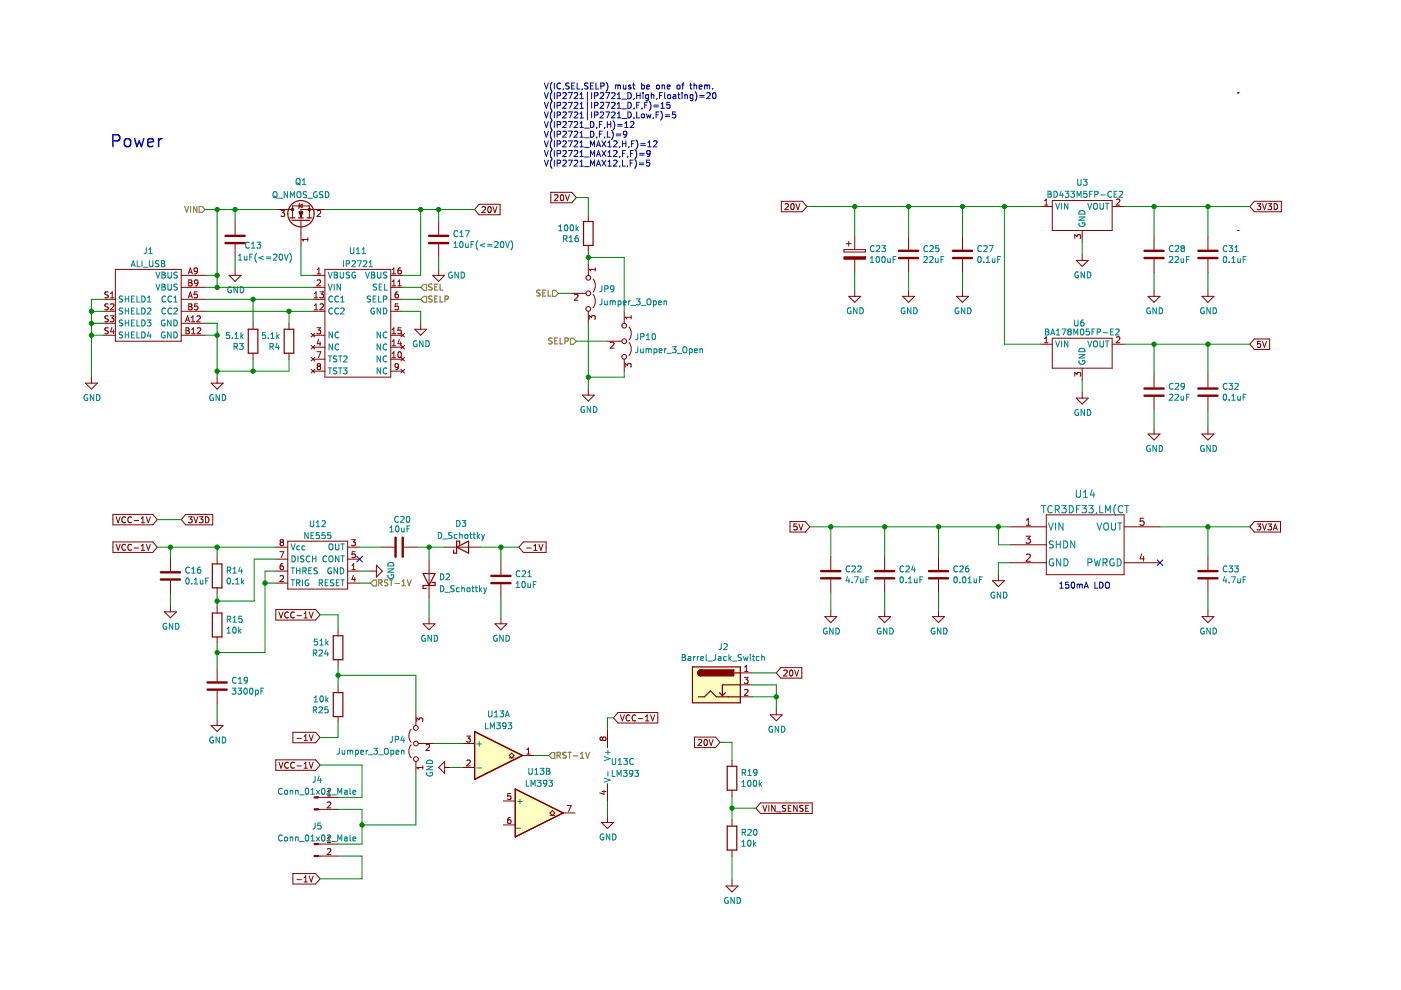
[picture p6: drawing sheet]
<svg xmlns="http://www.w3.org/2000/svg" width="297mm" height="210mm" viewBox="0 0 297 210" stroke-linecap="round" stroke-linejoin="round" font-family="sans-serif">
<path d="M.3 0h296.8v209.9h-296.8z" fill-rule="evenodd" fill="#fff" stroke="#fff" stroke-width=".21"/>
<path d="M146.8 141.4h10.2v7.6h-10.2z" fill-rule="evenodd" fill="#ffffc2" stroke="#ffffc2" stroke-width=".25"/>
<g fill="none" stroke="#840000" stroke-width=".25">
<path d="M61.5 46.2h1M61.9 46.7h3.8M63.3 46.2h1M65.1 46.2h1M123.7 47h2v5h-2zM52.6 69.8h2.1v5.1h-2.1zM60.3 69.8h2v5.1h-2zM45 119.6h2.1v5h-2.1zM96.8 116l2.5-1.3v2.6zM97.4 115.4v-.7h-.6v2.6h-.6v-.7M45 130h2.1v5.1h-2.1zM70.7 134.8h2v5.1h-2z"/>
<path d="M89.7 121.6h2.5l-1.2 2.5zM91.6 123.5h.6v.6h-2.5v.7h.6M70.7 146.9h2v5h-2zM100.6 155.1l10.2 5.1-10.2 5.1zM146.8 141.4h10.2v7.6h-10.2zM148.1 147.7h1.3l1.2-1.2 1.3 1.2h5.1M148.6 142a.63 .63 0 0 0-.6 .7 .63 .63 0 0 0 .6 .6M152.5 146.9l.7 .6M153.8 146.9l-.6 .6M155.7 142.7h1.3M157 145.2h-3.8v2.3M109.2 167.3l10.2 5.1-10.2 5z"/>
<path d="M154.2 162.5h2v5h-2zM154.2 175.2h2v5h-2z"/>
<circle cx="63.8" cy="45.3" r="2.79"/>
</g>
<g fill="#840000" stroke="#840000" stroke-width=".21">
<path d="M63.4 44.9h.8l-.4 1z"/>
<path d="M148.1 142.2l.5-.2v1.3a.63 .63 0 0 1-.6-.4 .63 .63 0 0 1 .1-.7z" fill-rule="evenodd"/>
<path d="M66.6 181.4h.9v.2h-.9z" fill-rule="evenodd"/>
<path d="M66.6 178.8h.9v.3h-.9z" fill-rule="evenodd"/>
<path d="M66.6 171.5h.9v.2h-.9z" fill-rule="evenodd"/>
<path d="M66.6 168.9h.9v.3h-.9z" fill-rule="evenodd"/>
<path d="M178.9 54.5h4.6v.5h-4.6z" fill-rule="evenodd"/>
<circle cx="65.6" cy="44.4" r=".25"/>
<circle cx="62" cy="44.4" r=".25"/>
</g>
<path d="M148.6 142h7v1.3h-7z" fill-rule="evenodd" fill="#840000" stroke="#840000" stroke-width=".25"/>
<g fill="none" stroke="#840000" stroke-width=".21">
<path d="M262.5 19.7h.1M24.5 57.1h13.9v15.2h-13.9zM38.4 58.4h5.1M39.9 58.1l.5-1.3 .4 1.3M40 59.3h.4l.3 .3-.3 .3 .3 .2 .1 .3-.3 .2h-.5zM40 59.9h.4M40.1 57.7h.6M41.9 57.3l-.3 .3-.3-.1-.1-.6 .4-.1 .3 .2-.1 .8-.2 .2-.3 .1M42 59.9l-.3 .2h-.3l-.1-.6 .4-.2 .3 .3-.1 .7-.2 .3h-.3M48.6 58.4h2.5l-1.3 1.3zM49.8 47v2.8M49.8 51.8v2.8"/>
<path d="M49.8 57.1v1.3M58.7 44.4h3.3M59.6 44.6h.8l-.5 .5 .4 .1v.6l-.2 .1-.5-.1M62 46.2v-2.5h3.6v2.5M63.4 44.9h.8l-.4 1zM63.4 43.7l.7-.4v.7zM63.6 43.2l-.3 1M63.8 46.7v5.3M65.3 50.4v.7M65.3 50.8h-1.3l.4 .3M66.3 58.4h2.6M67.3 44.7l.4-.1 .3 .4-.8 .9h.8"/>
<path d="M67.3 59.5l.4-.2 .3 .4-.8 .9h.8M67.3 58.1h.7M67.3 57.2l.3-.4v1.3M68.9 44.4h-5.1v1.8M68.9 57.1h13.9v22.9h-13.9zM82.8 58.4h2.6M83.2 58.1h.7M83.2 57.2l.3-.4v1.3M83.2 59.7l.3-.4v1.3M84.4 59.7l.3-.4v1.3M85 56.8l-.4 .1-.2 .2v.7l.2 .3 .4-.1v-.7h-.4l-.2 .2M91.7 58.4h2.6l-1.3 1.3z"/>
<path d="M93 47v2.8M93 51.8v2.8M93 57.1v1.3M101.6 43.3h4.4v2.2h-4.4l-1-1.1zM102.2 43.9l.5-.1 .2 .4-.8 .9h.8M103.5 43.9l.2-.1a.68 .68 0 0 1 .5 .7 .68 .68 0 0 1-.5 .6l-.3-.5zM104.5 43.8l.4 1.3 .5-1.3M116.8 40.8h4.4l1 1.1-1 1.1h-4.4zM117.6 41.4l.5-.1 .2 .3-.8 1h.8M118.9 41.4l.2-.1a.68 .68 0 0 1 .4 .6 .68 .68 0 0 1-.4 .7l-.3-.5zM119.9 41.3l.4 1.3 .4-1.3M124.7 45.7v1.3"/>
<path d="M124.7 52v1.3M124.7 55.8v2.6M125.7 59.1a2.26 2.26 0 0 1 0 2.8M126.2 57.1h-1.3l.4 .4M126.2 56.8v.7M165.7 42.7h4.4l1 1.1-1 1.1h-4.4zM166.5 43.3l.4-.1 .3 .3-.8 1h.8M167.8 43.3l.2-.1a.68 .68 0 0 1 .4 .6 .68 .68 0 0 1-.4 .7l-.3-.5zM168.7 43.2l.5 1.3 .4-1.3M178.9 52.9h4.6v.5h-4.6zM179.4 51.7h1.1M179.9 51.2v1"/>
<path d="M181.2 50.1v2.8M181.2 55v2.8M192.6 50.1v2.8M192.6 55v2.8M204.1 50.1v2.8M204.1 55v2.8M220.6 43.8h2.5M221.5 43.5h.7M221.5 42.6l.3-.4v1.3M223.1 42.5h12.7v6.4h-12.7zM227.9 50.6v-.8l.5 .4 .1-.4h.5l.1 .2-.1 .6M228.2 55.2h2.5l-1.2 1.3z"/>
<path d="M229.5 48.9v2.5M229.5 53.9v1.3M235.8 43.8h2.5M236.7 42.3l.5-.1 .2 .4-.8 .9h.8M244.7 50.1v2.8M244.7 55v2.8M256.1 50.1v2.8M256.1 55v2.8M262.5 48.9h.1M265.9 42.7h5.8v2.2h-5.8l-.9-1.1zM266.5 43.2h.8l-.4 .5 .3 .1v.5l-.1 .2-.6-.2M267.7 43.2l.4 1.3 .4-1.3"/>
<path d="M268.8 43.2h.8l-.4 .5 .3 .1v.5l-.1 .2-.6-.2M270.1 43.2a.64 .64 0 0 1 .8 .6 .64 .64 0 0 1-.8 .7zM19.4 80v1.2M21.9 68.5h2.6M21.9 63.5h2.6M21.9 71.1h2.6M21.9 66h2.6M22.9 67h-.4l-.3 .2 .1 .3 .6 .2v.4l-.7 .1M22.9 61.9h-.4l-.3 .2 .1 .3 .6 .3v.3l-.7 .1M22.9 64.5l-.4-.1-.3 .3 .1 .3 .6 .2v.4h-.7M22.9 69.6l-.4-.1-.3 .2 .1 .3 .6 .3v.3l-.7 .1M23.4 67h.8l-.5 .4 .4 .2v.5l-.2 .1-.5-.1"/>
<path d="M23.4 63.1h.8M23.4 64.5l.5-.1 .3 .4-.8 .9h.8M23.4 62.2l.4-.3v1.2M23.7 69.4l-.3 .9h.8M24 69.9v.9M38.4 68.5h5.1M38.4 63.5h5.1M38.4 71.1h5.1M38.4 66h5.1M38.4 60.9h5.1M39.3 68.2l.5-1.2 .4 1.2M39.4 69.5h.4l.3 .2-.3 .4 .3 .1v.3l-.2 .3h-.5z"/>
<path d="M39.4 70.1h.4M39.5 67.9h.6M39.9 63.1l.5-1.2 .4 1.2M40 64.4h.4l.3 .3-.3 .3 .3 .1 .1 .3-.3 .3h-.5zM40 65h.4M40.1 62.8h.6M40.5 68.2h.8M40.5 67.3l.4-.3v1.2M40.6 70.8h.8M40.6 69.9l.4-.4v1.3M41.7 67.1l.5-.1 .3 .3-.8 .9h.8M41.8 61.9h-.6l-.1 .6 .6-.1 .1 .6-.2 .1-.5-.1"/>
<path d="M41.8 69.6l.5-.1 .3 .4-.8 .9h.8M41.9 64.4h-.6l-.1 .6h.6l.1 .6-.2 .1-.5-.1M46 80v1.2M53.7 68.5v1.3M53.7 74.9v1.3M61.3 68.5v1.3M61.3 74.9v1.3M66 70.7l.7 .8M66 73.2l.7 .8M66 75.8l.7 .7M66 78.3l.7 .8M66.3 63.5h2.6"/>
<path d="M66.3 71.1h2.6M66.3 66h2.6M66.3 60.9h2.6M66.3 76.2h2.6M66.3 73.6h2.6M66.3 78.7h2.6M66.6 63.1h.8M66.6 65.7h.8M66.6 62.2l.4-.3v1.2M66.6 64.8l.4-.4v1.3M66.7 70.7l-.7 .8M66.7 73.2l-.7 .8"/>
<path d="M66.7 75.8l-.7 .7M66.7 78.3l-.7 .8M67.2 69.5h.8l-.4 .5 .3 .1v.5l-.2 .2-.5-.2M67.2 74.6h.8l-.5 1.2M67.5 77.7l-.2-.3 .2-.3h.2l.3 .3-.3 .3M67.5 77.7l-.2 .2v.2l.2 .3h.2l.3-.3v-.2l-.3-.2M67.5 77.7h.2M67.6 72l-.3 .9h.7M67.8 61.9h.8l-.4 .5 .3 .1v.5l-.2 .1-.5-.1M67.9 64.5l.4-.1 .3 .4-.8 .9h.8M67.9 72.5v.8M82.8 63.5h2.6"/>
<path d="M82.8 71.1h2.6M82.8 66h2.6M82.8 60.9h2.6M82.8 76.2h2.6M82.8 73.6h2.6M82.8 78.7h2.6M83.2 70.8h.7M83.2 60.6h.7M83.2 75.8h.7M83.2 69.9l.3-.4v1.3M83.2 72.4l.3-.4v1.3M83.2 74.9l.3-.3v1.2"/>
<path d="M83.2 73.3h.7M84.4 61.9h-.4l-.2 .3v.7l.2 .2 .4-.1v-.6h-.4l-.2 .2M84.4 60.6h.7M84.4 64.4h-.6v.6h.6v.6l-.2 .1-.4-.1M84.5 74.7l.2-.1a.68 .68 0 0 1 .4 .6 .68 .68 0 0 1-.4 .6l-.3-.4zM84.5 77.7l-.3 .2-.3-.1-.1-.6 .4-.1 .3 .3-.1 .7-.2 .2-.3 .1M84.7 72l-.3 .9h.7M85 72.5v.8M85 75.8l.8 .7M85 73.2l.8 .8M85 70.7l.8 .8M85 78.3l.8 .8"/>
<path d="M85 69.5h-.6v.6l.6-.1v.6l-.2 .2-.4-.2M85.8 75.8l-.8 .7M85.8 73.2l-.8 .8M85.8 70.7l-.8 .8M85.8 78.3l-.8 .8M87.9 69.8h2.6l-1.3 1.3zM89.2 68.5v1.3M120.9 62.2h3.3M121.8 62.5l.5-.1 .3 .4-.8 .9h.8M124.7 66v2.5M124.9 67.7v-.8l.5 .4 .1-.3h.6l.1 .2-.1 .5M125.7 62.4a2.26 2.26 0 0 1 0 2.8"/>
<path d="M128.5 72.3h3.3M129.4 72.7l.5-.2 .3 .4-.8 .9h.8M132.4 66v2.5M132.4 76.2v2.5M132.5 77.8v-.7l.5 .4 .1-.4h.6l.1 .2-.1 .5M133.4 69.3a2.26 2.26 0 0 1 0 2.8M133.4 72.6a2.26 2.26 0 0 1 0 2.8M133.8 66.9v.7M133.8 67.3h-1.3l.4 .3M179.9 62.8h2.6l-1.3 1.3zM181.2 61.6v1.2M191.4 62.8h2.5l-1.3 1.3z"/>
<path d="M192.6 61.6v1.2M202.8 62.8h2.5l-1.2 1.3zM204.1 61.6v1.2M220.6 73h2.5M221.5 71.8l.3-.4v1.3M221.5 72.7h.7M223.1 71.7h12.7v6.4h-12.7zM227.9 79.8v-.8l.5 .4 .1-.4h.5l.1 .2-.1 .6M229.5 78.1v2.5M235.8 73h2.5M236.7 71.5l.5-.1 .2 .4-.8 .9h.8M243.4 62.8h2.6l-1.3 1.3z"/>
<path d="M244.7 61.6v1.2M244.7 79.3v2.8M254.8 62.8h2.6l-1.3 1.3zM256.1 61.6v1.2M256.1 79.3v2.8M265.9 71.9h3.3v2.2h-3.3l-.9-1.1zM267.2 72.4h-.6v.6l.6-.1v.6l-.1 .1-.5-.1M267.7 72.4l.4 1.2 .4-1.2M18.1 81.2h2.6l-1.3 1.3zM44.8 81.2h2.5l-1.3 1.3zM123.5 83.8h2.5l-1.3 1.2zM124.7 82.5v1.3"/>
<path d="M228.2 84.4h2.5l-1.2 1.3zM229.5 83.1v1.3M243.4 92h2.6l-1.3 1.3zM244.7 84.2v2.7M244.7 90.8v1.2M254.8 92h2.6l-1.3 1.3zM256.1 84.2v2.7M256.1 90.8v1.2M23.9 114.9h8.5l.9 1.1-.9 1.1h-8.5zM23.9 109.1h8.5l.9 1.1-.9 1.1h-8.5zM24.6 115.4l.4 1.3 .5-1.3M24.6 109.6l.4 1.2 .5-1.2"/>
<path d="M26.6 115.5a.56 .56 0 0 0-.8 .5 .56 .56 0 0 0 .8 .6M26.6 109.7a.56 .56 0 0 0-.8 .5 .56 .56 0 0 0 .8 .5M27.9 115.5a.56 .56 0 0 0-.8 .5 .56 .56 0 0 0 .8 .6M27.9 109.7a.56 .56 0 0 0-.8 .5 .56 .56 0 0 0 .8 .5M28.4 116.2h1M28.4 110.4h1M29.9 109.9l.4-.3v1.2M29.9 116.7h.8M29.9 115.8l.4-.4v1.3M29.9 110.8h.8M31 115.4l.5 1.3 .4-1.3M31 109.6l.5 1.2 .4-1.2"/>
<path d="M36.1 118.3v2.8M39.4 109.1h5.7v2.2h-5.7l-1-1.1zM40 109.6h.7l-.4 .5 .4 .1v.5l-.2 .1-.5-.1M41.1 109.6l.4 1.2 .4-1.2M42.2 109.6h.8l-.4 .5 .4 .1v.5l-.2 .1-.6-.1M43.6 109.6a.64 .64 0 0 1 .7 .6 .64 .64 0 0 1-.7 .6zM46 118.3v1.3M58.5 116h2.5M58.5 118.6h2.5M59.3 117h.9l-.6 1.2M59.6 115l-.2-.3 .2-.3 .4 .1 .1 .2-.2 .3M59.6 115l-.2 .2v.3l.2 .2 .4-.1 .1-.1-.1-.4-.1-.1"/>
<path d="M59.6 115h.3M60 119.5l-.4 .1-.2 .2v.7l.2 .3 .4-.1v-.6l-.4-.1-.2 .2M61 114.7h12.7v10.2h-12.7zM73.7 116h2.5M73.7 118.6h2.5M74.6 114.4h.7l-.4 .5 .4 .1v.6l-.2 .1-.5-.1M74.6 119.9l.4-.4v1.3M75.3 117h-.6l-.1 .6 .6-.1 .1 .6-.2 .1-.5-.1M79.8 119.8l1.3 1.3-1.3 1.3zM80.8 116h2.8M85.6 116h2.8M91 119.1v7.6"/>
<path d="M94.3 116h7.6M106.2 119.1v2.8M111 114.9h4.8v2.2h-4.8l-1-1.1zM111.7 116.2h.9M113.2 116.7h.7M113.2 115.8l.3-.4v1.3M114.3 115.4l.4 1.3 .4-1.3M167.5 110.6h3.2l1 1.1-1 1.1h-3.2zM169 111.1h-.6l-.1 .6 .6-.1 .1 .6-.2 .2-.5-.2M169.4 111.1l.4 1.3 .4-1.3M176.1 118v2.8M187.6 118v2.8"/>
<path d="M199 118v2.8M214.2 111.7h7.6M214.2 119.3h7.6M214.2 115.5h7.6M217.5 113.7h1l-.5 .6 .4 .1v.6l-.2 .2-.7-.2M217.6 111.4h.9M217.6 110.3l.4-.4v1.5M217.6 117.6l.6-.1 .3 .4-1 1.1h1M221.8 109.2h16.5v12.7h-16.5zM238.3 111.7h7.7M238.3 119.3h7.7M242.1 117.4l-.4 1.1h.9"/>
<path d="M242.4 118v1M242.5 109.9h-.7l-.1 .7 .2-.2 .5 .1 .2 .2-.1 .5-.2 .2-.6-.2M256.1 118v2.8M265.9 110.6h5.6v2.2h-5.6l-.9-1.1zM266.5 111.1h.8l-.4 .5 .3 .1v.5l-.1 .2-.6-.2M267.7 111.1l.4 1.3 .4-1.3M268.8 111.1h.8l-.4 .5 .3 .1v.5l-.1 .2-.6-.2M270 112.4l.4-1.3 .4 1.3M270.1 112h.6M34.9 129.7h2.5l-1.3 1.3zM36.1 123.1v2.8M36.1 128.5v1.2"/>
<path d="M46 124.6v1.3M46 128.7v1.3M46 135.1v1.2M58.5 129.2h8.4l1 1.2-1 1.1h-8.4zM58.5 121.1h2.5M58.5 123.6h2.5M59.1 129.8l.5 1.2 .4-1.2M59.4 122.2l.5-.2 .2 .4-.8 .9h.8M61.1 129.9a.56 .56 0 0 0-.8 .5 .56 .56 0 0 0 .8 .5M62.4 129.9a.56 .56 0 0 0-.8 .5 .56 .56 0 0 0 .8 .5M63 130.5h.9M64.5 130.1l.3-.3v1.2"/>
<path d="M64.5 131h.7M65.6 129.8l.4 1.2 .4-1.2M71.7 133.5v1.3M71.7 139.9v1.2M73.7 121.1h2.5M73.7 123.6h2.5M74.6 120.8h.7M74.9 122l-.3 .9h.8M75.2 122.5v.8M78.5 121.1h1.3M89.7 132.3h2.5l-1.2 1.2zM91 131v1.3"/>
<path d="M104.9 132.3h2.6l-1.3 1.2zM106.2 123.9v2.8M106.2 131v1.3M174.9 130.7h2.5l-1.3 1.3zM176.1 122.9v2.8M176.1 129.5v1.2M186.3 130.7h2.5l-1.2 1.3zM187.6 122.9v2.8M187.6 129.5v1.2M197.7 130.7h2.6l-1.3 1.3zM199 122.9v2.8M199 129.5v1.2"/>
<path d="M210.4 123.1h2.5l-1.2 1.3zM211.7 121.9v1.2M254.8 130.7h2.6l-1.3 1.3zM256.1 122.9v2.8M256.1 129.5v1.2M44.8 153.8h2.5l-1.3 1.3zM46 141.7v2.7M46 146.5v2.8M46 152.6v1.2M62.1 155.3h4.8l1 1.1-1 1.1h-4.8zM63 156.6h.9M64.5 156.1l.3-.3v1.2"/>
<path d="M64.5 157h.7M65.6 155.8l.4 1.2 .4-1.2M71.7 145.6v1.3M71.7 151.9v1.3M87.2 157.9a2.26 2.26 0 0 0 0 2.8M87.2 154.6a2.26 2.26 0 0 0 0 2.8M88.2 151.3v2.5M88.4 153v-.8l.5 .4 .1-.3h.5l.1 .1-.1 .6M88.7 157.6h3.3M90.4 158l.4-.2 .3 .4-.8 .9h.8M98.1 157.6h2.5M98.9 156.1h.8l-.4 .4 .4 .2v.5l-.2 .1-.6-.1"/>
<path d="M111.7 159.9h.7M111.7 159l.3-.4v1.3M127.8 156.5l-.3-.2-.3 .2v.3l.3 .2 .3-.2M127.8 156.5l.2-.2h.2l.3 .2v.3l-.3 .2-.3-.1-.1-.1M127.8 156.5v.3M128.8 154.7v3.8M131 151.1h8.5v2.2h-8.5l-.9-1.1zM131.5 151.6l.5 1.3 .4-1.3M133.5 151.7a.56 .56 0 0 0-.8 .5 .56 .56 0 0 0 .8 .5M134.8 151.7a.56 .56 0 0 0-.8 .5 .56 .56 0 0 0 .8 .5M135.3 152.4h1M136.9 152.9h.7"/>
<path d="M136.9 151.9l.3-.3v1.3M137.9 151.6l.5 1.3 .4-1.3M147.2 156.3h4.5l1 1.1-1 1.1h-4.5zM148 156.9l.5-.1 .3 .3-.8 1h.8M149.4 156.9l.2-.1a.68 .68 0 0 1 .4 .6 .68 .68 0 0 1-.4 .7l-.3-.5zM150.3 156.8l.5 1.3 .4-1.3M157 142.7h2.5M157 147.7h2.5M157 145.2h2.5M157.8 143.6h.8l-.4 .5 .3 .1v.6l-.1 .1-.6-.1M157.9 142.4h.7M157.9 141.4l.3-.3v1.3"/>
<path d="M157.9 146.3l.5-.1 .2 .3-.8 .9h.8M163.3 151.6h2.6l-1.3 1.2zM164.6 150.3v1.3M165.5 141.6h4.5v2.2h-4.5l-.9-1.1zM166.2 142.2l.5-.1 .2 .3-.8 .9h.8M167.5 142.2l.2-.1a.68 .68 0 0 1 .4 .6 .68 .68 0 0 1-.4 .6l-.3-.5zM168.5 142.1l.4 1.2 .4-1.2M58.5 161.1h8.4l1 1.1-1 1.1h-8.4zM59.1 161.6l.5 1.3 .4-1.3M61.1 161.7a.56 .56 0 0 0-.8 .5 .56 .56 0 0 0 .8 .6M62.4 161.7a.56 .56 0 0 0-.8 .5 .56 .56 0 0 0 .8 .6M63 162.4h.9"/>
<path d="M64.5 162.9h.7M64.5 162l.3-.4v1.3M65.6 161.6l.4 1.3 .4-1.3M67.5 179h4.2M67.5 171.6h4.2M67.5 169.1h4.2M69.4 178.7h.7M69.4 167.8l.4-.3v1.3M69.4 177.7l.4-.3v1.3M69.4 170.1l.5-.1 .2 .4-.7 .9h.7M69.4 168.8h.7M88.2 161.5v2.5"/>
<path d="M89.6 162.4v.7M89.6 162.7h-1.2l.3 .4M94.3 162.7h1.2M94.3 161.5v2.5l-1.3-1.3zM98.1 162.7h2.5M99 161.3l.5-.2 .2 .4-.8 .9h.8M106.7 169.8h2.5M106.7 174.9h2.5M108 160.7h1M108 160.2l.5-.5 .5 .5-.5 .5zM108.2 173.3l-.3 .1-.2 .2-.1 .8 .3 .2 .4-.1-.1-.6-.3-.1-.3 .2M108.3 168.2h-.6l-.1 .7 .6-.1 .1 .6-.2 .1-.5-.1"/>
<path d="M110.8 160.2h2.5M116.6 172.9h1M116.6 172.4l.5-.5 .5 .5-.5 .5zM119.4 172.4h2.5M120.2 170.8h.9l-.5 1.3M127.5 174.4h2.6l-1.3 1.3zM127.6 167.8h.9M128.1 167.6v.8l-.9-.3M128.8 166.1v3.9M128.8 173.1v1.3M155.2 161.2v1.3M155.2 167.5v1.3"/>
<path d="M155.2 173.9v1.3M161.2 170.2h11v2.3h-11l-.9-1.1zM161.7 170.7l.5 1.3 .4-1.3M163 170.7v1.3M164.3 170.7v1.3l-.7-1.3v1.3M164.6 172.1h1M166.6 170.8l-.7 .1v.3l.6 .3 .1 .3-.3 .2h-.4M167.1 171.4h.4M167.7 170.7h-.6v1.3h.6M169 170.7v1.3l-.7-1.3v1.3M170.3 170.8l-.5-.1-.3 .3 .2 .3 .5 .2v.4l-.7 .1M170.8 171.4h.4"/>
<path d="M171.4 170.7h-.6v1.3h.6M62.1 185.2h4.8l1 1.1-1 1.1h-4.8zM63 186.5h.9M64.5 186.1l.3-.4v1.3M64.5 187h.7M65.6 185.7l.4 1.3 .4-1.3M67.5 181.5h4.2M69.4 180l.5-.1 .2 .4-.7 .9h.7M153.9 187.9h2.6l-1.3 1.2zM155.2 180.2v1.3M155.2 186.6v1.3"/>
<circle cx="124.7" cy="58.9" r=".51"/>
<circle cx="124.7" cy="65.5" r=".51"/>
<circle cx="124.7" cy="62.2" r=".51"/>
<circle cx="132.4" cy="69" r=".51"/>
<circle cx="132.4" cy="75.6" r=".51"/>
<circle cx="132.4" cy="72.3" r=".51"/>
<circle cx="88.2" cy="157.6" r=".51"/>
<circle cx="88.2" cy="154.3" r=".51"/>
<circle cx="88.2" cy="160.9" r=".51"/>
</g>
<g fill="none" stroke="#008484" stroke-width=".21">
<path d="M62.8 38l.3-.1a.43 .43 0 0 1 .5 .4v.4a.42 .42 0 0 1-.4 .4 .42 .42 0 0 1-.4-.4zM63 38.8l.7 .5M64.1 38.2l.4-.3v1.2M64.1 39.1h.7M228.5 38v1l.2 .3 .4-.1 .1-.2v-1M229.7 38h.8l-.4 .5 .3 .1v.6l-.2 .1-.5-.1M27.8 56.6l.4-1.3 .5 1.3M27.9 56.2h.6M29.1 55.3v1.3h.6M30.1 55.3v1.3M30.4 56.7h1M31 52.5v1.1l-.5 .2"/>
<path d="M31.6 53.8h.7M31.6 52.9l.3-.4v1.3M31.7 55.3v1l.2 .3h.3l.2-.3v-1M33.1 57.7l.4 1.3 .4-1.3M33.7 55.3l-.7 .1v.4l.6 .2 .1 .3-.3 .3-.4-.1M34.2 55.3h.4l.3 .2-.3 .4 .3 .1v.3l-.2 .3h-.5zM34.2 55.9h.4M34.3 57.7h.5l.2 .2-.2 .4 .2 .1 .1 .3-.3 .3h-.5zM34.3 58.3h.5M35.6 57.7v1l.2 .3h.3l.2-.3v-1M37.6 57.8l-.5-.1-.2 .2 .1 .3 .5 .3v.3l-.6 .1M50.5 55.2h.8"/>
<path d="M50.5 54.2l.4-.3v1.3M51.8 54.3l.1 .8 .5-.1M52.4 54.3v.9M52.8 51.5a.56 .56 0 0 0-.8 .5 .56 .56 0 0 0 .8 .5M53 54.5h.4M53.3 52.6h.7M53.3 51.7l.4-.4v1.3M53.6 53.9h-.6v1.3M54.4 53.7a1.46 1.46 0 0 0 0 1.9M54.5 51.3h.8l-.5 .5 .4 .1v.6l-.2 .1-.5-.1M55.9 54.3l-1 .4 1 .3M56.5 54.5h.9"/>
<path d="M56.5 54.9h.9M57.9 40.8l.3-.2a.43 .43 0 0 1 .5 .5v.4a.42 .42 0 0 1-.4 .4 .42 .42 0 0 1-.4-.4zM58 54l.5-.1 .2 .3-.8 1h.8M58.1 41.6l.7 .4M59 42h.9M59.3 54l.2-.1a.68 .68 0 0 1 .4 .6 .68 .68 0 0 1-.4 .7l-.3-.5zM60.3 53.9l.4 1.3 .4-1.3M61 40.6v1.3l-.8-1.3v1.3M61.4 53.7a1.46 1.46 0 0 1 0 1.9M61.6 41.9v-1.3l.4 .9 .4-.9v1.3M63 40.8l.3-.2a.43 .43 0 0 1 .5 .5v.4a.42 .42 0 0 1-.4 .4 .42 .42 0 0 1-.4-.4zM65 40.7l-.6 .1v.3l.5 .3 .1 .3-.2 .2-.5-.1"/>
<path d="M65.3 42h.9M67.2 40.7a.58 .58 0 0 0-.7 .6 .58 .58 0 0 0 .8 .5v-.4h-.3M68.5 40.7l-.7 .1v.3l.5 .3 .2 .3-.3 .2-.5-.1M69 40.6a.64 .64 0 0 1 .7 .7 .64 .64 0 0 1-.7 .6zM69.6 57.7l.4 1.3 .4-1.3M70.9 57.7h.4l.2 .2-.2 .4 .2 .1 .1 .3-.3 .3h-.4zM70.9 58.3h.4M72.1 57.7v1l.3 .3h.2l.3-.3v-1M72.8 55.3v1.3M73.4 55.9h.6l.1-.5-.7-.1v1.3M74.1 57.8h-.6v.4l.5 .2 .1 .3-.2 .3-.5-.1M74.3 52.5v1l.2 .3h.3l.2-.3v-1"/>
<path d="M74.6 55.4l.5-.1 .3 .3-.8 1h.8M75.3 57.8a.58 .58 0 0 0-.7 .5 .58 .58 0 0 0 .8 .5v-.4h-.2M75.6 53.8h.7M75.6 52.9l.3-.4v1.3M75.8 55.3h.8l-.5 1.3M76.8 53.8h.7M76.8 52.9l.3-.4v1.3M77 55.4l.5-.1 .3 .3-.8 1h.8M77.5 57.7l.4 1.3 .4-1.3M78.3 56.6h.7M78.3 55.6l.3-.3v1.3M78.8 57.7h.4l.2 .2-.2 .4 .2 .1 .1 .3-.3 .3h-.4z"/>
<path d="M78.8 58.3h.4M80 57.7v1l.3 .3h.2l.3-.3v-1M82 57.8l-.5-.1-.2 .2 .1 .3 .6 .3v.3l-.7 .1M95.8 57.8a.58 .58 0 0 0-.7 .5 .58 .58 0 0 0 .8 .5v-.4h-.2M96.2 51.6l.4-.4v1.3M96.2 52.5h.8M97 49a.56 .56 0 0 0-.8 .5 .56 .56 0 0 0 .8 .6M97.2 57.7v1.3l-.8-1.3v1.3M97.5 49.3l.4-.4v1.3M97.5 50.2h.7M97.6 51.3l.2-.1a.68 .68 0 0 1 .4 .7 .68 .68 0 0 1-.4 .6l-.3-.5zM97.8 57.7a.64 .64 0 0 1 .7 .6 .64 .64 0 0 1-.7 .7z"/>
<path d="M98.7 48.9h.8l-.5 1.3M98.7 51.6l.1 .8h.5M99.3 51.6v.9M99.9 51.8h.4M100.5 51.2h-.6v1.3M101.3 51a1.46 1.46 0 0 0 0 2M102.8 51.6l-1 .4 1 .4M103.4 51.8h.9M103.4 52.2h.9M104.9 51.3l.5-.1 .2 .4-.8 .9h.8M106.2 51.3l.2-.1a.68 .68 0 0 1 .4 .7 .68 .68 0 0 1-.4 .6l-.3-.5zM107.2 51.2l.4 1.3 .4-1.3"/>
<path d="M108.3 51a1.46 1.46 0 0 1 0 2M118.5 48.9h.7M118.5 48l.3-.3v1.2M119.5 50.6h.6l.1-.5-.7-.1v1.2M119.8 47.8l.2-.1a.68 .68 0 0 1 .4 .6 .68 .68 0 0 1-.4 .6l-.3-.4zM119.8 50.6l.4 .6M120.7 51.2h.7M120.7 50.3l.4-.3v1.2M121 47.8l.2-.1a.68 .68 0 0 1 .4 .6 .68 .68 0 0 1-.4 .6l-.3-.4zM122.2 47.7v1.2M122.3 48.5l.3 .4M122.5 50h-.3l-.2 .3-.1 .7 .3 .2 .4-.1-.1-.6h-.3l-.3 .2"/>
<path d="M122.6 48.1l-.4 .5M184.5 55.7h.8M184.5 54.8l.4-.4v1.3M185.3 52.2a.56 .56 0 0 0-.8 .5 .56 .56 0 0 0 .8 .5M185.8 52.2l.5-.1 .2 .3-.8 1h.8M185.9 54.5l.1-.1a.68 .68 0 0 1 .5 .6 .68 .68 0 0 1-.5 .7l-.3-.5zM187 52.1h.7l-.4 .5 .4 .1v.5l-.2 .2-.5-.2M187.1 54.5l.2-.1a.68 .68 0 0 1 .4 .6 .68 .68 0 0 1-.4 .7 .84 .84 0 0 1-.2-1.2zM188.2 54.8l.1 .8 .5-.1M188.8 54.8v.9M189.4 55h.4M190 54.4h-.6v1.3"/>
<path d="M195.9 54.5l.5-.1 .2 .4-.8 .9h.8M196.7 52.2a.56 .56 0 0 0-.8 .5 .56 .56 0 0 0 .8 .5M197.1 54.5l.5-.1 .2 .4-.8 .9h.8M197.2 52.2l.4-.1 .3 .3-.8 1h.8M198.4 54.8v.8l.5-.1M198.9 54.8v.9M199 52.1h-.6v.6l.6-.1v.6l-.2 .2-.4-.2M199.5 55h.4M200.1 54.4h-.6v1.3M207.4 54.5l.2-.1a.68 .68 0 0 1 .4 .6 .68 .68 0 0 1-.4 .7l-.3-.5zM208.1 52.2a.56 .56 0 0 0-.8 .5 .56 .56 0 0 0 .8 .5M208.6 52.2l.5-.1 .2 .3-.8 1h.8"/>
<path d="M208.6 55.5v.2M209.1 55.7h.7M209.1 54.8l.4-.4v1.3M209.7 52.1h.9l-.6 1.3M210.4 54.8v.8l.5-.1M210.9 54.8v.9M211.5 55h.5M212.1 54.4h-.6v1.3M222.2 40.6h.4l.3 .2-.3 .4 .3 .1v.3l-.2 .2h-.5zM222.2 41.2h.4M223.5 40.6a.64 .64 0 0 1 .7 .6 .64 .64 0 0 1-.7 .6zM223.8 43.1l.4 1.3 .5-1.3"/>
<path d="M225 40.5l-.3 .9h.8M225.1 43.1v1.3M225.3 41v.8M225.8 40.6h.8l-.4 .4 .3 .2v.5l-.1 .1-.6-.1M226.4 43.1v1.3l-.7-1.3v1.3M227 40.6h.8l-.4 .4 .4 .2v.5l-.2 .1-.6-.1M228.4 41.8v-1.2l.4 .9 .4-.9v1.2M228.6 57.7a.58 .58 0 0 0-.7 .6 .58 .58 0 0 0 .8 .5v-.4h-.3M228.8 46h1.2l-1.2 .7h1.2M228.8 47.3a.58 .58 0 0 0 .6 .8 .58 .58 0 0 0 .5-.8h-.4v.2M228.9 44.8a.66 .66 0 0 1 .8-.1 .66 .66 0 0 1 .3 .7h-1.2zM229.9 57.6v1.3l-.7-1.3v1.3"/>
<path d="M230.4 40.6h-.6v.6l.6-.1v.6l-.2 .1-.4-.1M230.5 57.6a.64 .64 0 0 1 .8 .7 .64 .64 0 0 1-.8 .6zM230.6 43.1l.4 1.3 .5-1.3M231 41.2h.4M231.6 40.6h-.6v1.2M232 43.2l.1-.1a.43 .43 0 0 1 .6 .4v.4a.42 .42 0 0 1-.4 .5 .42 .42 0 0 1-.5-.5zM232.1 41.2h.6l.1-.5-.7-.1v1.2M233.2 43.1v1l.3 .3h.2l.2-.3v-1M233.4 41.3h.9M234.4 43.1h.7M234.7 43.1v1.3M235.7 40.7a.56 .56 0 0 0-.8 .5 .56 .56 0 0 0 .8 .5"/>
<path d="M236.2 41.2h.4M236.8 40.6h-.6v1.2h.6M237.3 40.7l.5-.1 .2 .3-.8 .9h.8M247.9 54.5l.5-.1 .2 .4-.7 .9h.7M248.7 52.2a.56 .56 0 0 0-.8 .5 .56 .56 0 0 0 .8 .5M249.1 54.5l.5-.1 .3 .4-.8 .9h.8M249.2 52.2l.5-.1 .2 .3-.8 1h.8M250.4 54.8l.1 .8 .4-.1M250.6 52.6l-.2 .3 .1 .3 .1 .2h.3l.2-.3v-.4l-.2-.1M250.6 52.6h.3M250.6 52.6l-.2-.2 .2-.3h.3l.2 .2-.2 .3M250.9 54.8v.9"/>
<path d="M251.5 55h.5M252.2 54.4h-.7v1.3M259.5 54.5l.1-.1a.68 .68 0 0 1 .5 .6 .68 .68 0 0 1-.5 .7l-.3-.5zM260.1 52.2a.56 .56 0 0 0-.8 .5 .56 .56 0 0 0 .8 .5M260.6 52.1h.7l-.4 .5 .4 .1v.5l-.2 .2-.5-.2M260.6 55.5v.2M261.2 55.7h.7M261.2 54.8l.3-.4v1.3M261.8 53.4h.7M261.8 52.4l.4-.3v1.3M262.4 54.8l.1 .8 .5-.1M263 54.8v.9"/>
<path d="M263.6 55h.4M264.2 54.4h-.6v1.3M26 70.4l-.7 .1v.4l.6 .2 .1 .3-.2 .3-.5-.1M26 67.9l-.7 .1v.3l.6 .3 .1 .3-.2 .2h-.5M26 62.8l-.7 .1v.4l.6 .2 .1 .3-.2 .2h-.5M26 65.4h-.7v.4l.6 .2 .1 .3-.2 .3-.5-.1M26.6 71h.7M26.6 62.8v1.2M26.6 65.3v1.3M26.6 67.8v1.3M26.6 70.4v1.3M26.6 63.4h.7"/>
<path d="M26.6 65.9h.7M26.6 68.5h.7M27.3 62.8v1.2M27.3 65.3v1.3M27.3 67.8v1.3M27.3 70.4v1.3M27.9 71h.4M27.9 63.4h.4M27.9 65.9h.4M27.9 68.5h.4M28.5 67.8h-.6v1.3h.6M28.5 62.8h-.6v1.2h.6"/>
<path d="M28.5 70.4h-.6v1.3h.6M28.5 65.3h-.6v1.3h.6M29 67.8v1.3h.6M29 62.8v1.2h.6M29 70.4v1.3h.6M29 65.3v1.3h.6M30.1 67.8a.64 .64 0 0 1 .7 .7 .64 .64 0 0 1-.7 .6zM30.1 62.8a.64 .64 0 0 1 .7 .6 .64 .64 0 0 1-.7 .6zM30.1 70.4a.64 .64 0 0 1 .7 .6 .64 .64 0 0 1-.7 .7zM30.1 65.3a.64 .64 0 0 1 .7 .6 .64 .64 0 0 1-.7 .7zM31.2 67.8h.8l-.4 .5 .3 .2v.5l-.1 .1-.6-.1M31.3 64h.7"/>
<path d="M31.3 65.4l.5-.1 .2 .4-.8 .9h.8M31.3 63.1l.3-.3v1.2M31.6 70.3l-.3 .9h.8M31.9 70.8v.9M33.1 60.2l.4 1.3 .4-1.3M34.3 60.2h.5l.2 .3-.2 .3 .2 .2 .1 .3-.3 .2h-.5zM34.3 60.8h.5M34.9 70.4a.58 .58 0 0 0-.7 .6 .58 .58 0 0 0 .8 .5v-.4h-.2M34.9 67.9a.58 .58 0 0 0-.7 .6 .58 .58 0 0 0 .8 .5v-.4h-.2M35.1 62.9a.56 .56 0 0 0-.8 .5 .56 .56 0 0 0 .8 .5M35.1 65.4a.56 .56 0 0 0-.8 .5 .56 .56 0 0 0 .8 .6M35.6 60.2v1.1l.2 .2 .4-.1 .1-.1v-1.1"/>
<path d="M36.3 67.8v1.3l-.8-1.3v1.3M36.3 70.4v1.3l-.8-1.3v1.3M36.4 62.9a.56 .56 0 0 0-.8 .5 .56 .56 0 0 0 .8 .5M36.4 65.4a.56 .56 0 0 0-.8 .5 .56 .56 0 0 0 .8 .6M36.9 65.4l.5-.1 .2 .4-.8 .9h.8M36.9 67.8a.64 .64 0 0 1 .7 .7 .64 .64 0 0 1-.7 .6zM36.9 70.4a.64 .64 0 0 1 .7 .6 .64 .64 0 0 1-.7 .7zM36.9 64h.7M36.9 63.1l.3-.3v1.2M37.6 60.3l-.5-.1-.2 .3 .1 .3 .5 .2v.4h-.6M48.7 70.5h-.6l-.1 .6h.6l.1 .6-.2 .1-.5-.1M49 60.9a.58 .58 0 0 0-.7 .6 .58 .58 0 0 0 .8 .5v-.5h-.3"/>
<path d="M49.3 71.7v.1M49.6 73.5l.6-.1 .1-.5-.7-.1v1.3M49.8 71.8h.7M49.8 70.9l.4-.4v1.3M49.9 73.5l.4 .6M50.3 60.8v1.3l-.7-1.3v1.3M50.8 72.8h.8l-.5 .5 .4 .1v.6l-.2 .1-.5-.1M50.9 60.8a.64 .64 0 0 1 .8 .6 .64 .64 0 0 1-.8 .7zM51.1 70.5v1.3M51.2 71.3l.4 .5M51.6 70.9l-.5 .5M56.3 70.5h-.6l-.1 .6h.6l.1 .6-.2 .1-.5-.1"/>
<path d="M56.9 71.7v.1M57.2 73.5l.6-.1 .1-.5-.7-.1v1.3M57.4 71.8h.7M57.4 70.9l.4-.4v1.3M57.5 73.5l.5 .6M58.7 70.5v1.3M58.7 72.8l-.3 .9h.8M58.8 71.3l.4 .5M59.1 73.2v.9M59.2 70.9l-.5 .5M69.6 75.5h.7M69.6 60.2l.4 1.3 .4-1.3"/>
<path d="M69.6 78h.7M70 75.5v1.2M70 78v1.3M70.5 70.4v1.3l-.7-1.3v1.3M70.5 72.9v1.3l-.7-1.3v1.3M70.5 62.9a.56 .56 0 0 0-.8 .5 .56 .56 0 0 0 .8 .5M70.5 65.4a.56 .56 0 0 0-.8 .5 .56 .56 0 0 0 .8 .6M70.9 60.2v1.3M71.4 75.5l-.7 .1v.3l.6 .3 .1 .3-.2 .2h-.5M71.4 78.1h-.7v.4l.6 .2 .1 .3-.2 .3-.5-.1M71.8 65.4a.56 .56 0 0 0-.8 .5 .56 .56 0 0 0 .8 .6M71.8 62.9a.56 .56 0 0 0-.8 .5 .56 .56 0 0 0 .8 .5"/>
<path d="M71.8 75.5h.7M71.8 78h.7M71.8 73a.56 .56 0 0 0-.8 .6 .56 .56 0 0 0 .8 .5M71.8 70.5a.56 .56 0 0 0-.8 .5 .56 .56 0 0 0 .8 .5M72.1 75.5v1.2M72.1 78v1.3M72.2 60.2v1.3l-.7-1.3v1.3M72.3 63.1l.3-.3v1.2M72.3 64h.7M72.3 65.4l.4-.1 .3 .4-.8 .9h.8M72.8 78h.8l-.4 .5 .3 .1v.5l-.2 .2-.5-.2M72.9 75.6l.4-.1 .3 .3-.8 .9h.8"/>
<path d="M78.6 62.8l-.7 .1v.4l.6 .2 .1 .3-.3 .2h-.4M79.1 63.4h.4M79.4 65.4a.58 .58 0 0 0-.8 .6 .58 .58 0 0 0 .8 .5v-.5h-.2M79.7 62.8h-.6v1.2h.6M79.8 60.3l-.6 .1v.3l.5 .3 .1 .3-.2 .2-.5-.1M80.3 62.8v1.2h.6M80.4 60.8h.4M80.7 65.3v1.3l-.7-1.3v1.3M80.7 70.4v1.3l-.7-1.3v1.3M80.7 72.9v1.3l-.7-1.3v1.3M80.7 75.5v1.2l-.7-1.2v1.2M80.7 78v1.3l-.7-1.3v1.3"/>
<path d="M81 60.2h-.6v1.3h.6M81.3 65.3a.64 .64 0 0 1 .7 .6 .64 .64 0 0 1-.7 .7zM81.3 63.4h.6l.1-.5-.7-.1v1.2M81.5 60.2v1.3h.6M82 70.5a.56 .56 0 0 0-.8 .5 .56 .56 0 0 0 .8 .5M82 73a.56 .56 0 0 0-.8 .6 .56 .56 0 0 0 .8 .5M82 75.6a.56 .56 0 0 0-.8 .5 .56 .56 0 0 0 .8 .5M82 78.1a.56 .56 0 0 0-.8 .5 .56 .56 0 0 0 .8 .5M88.4 72.3a.58 .58 0 0 0-.8 .6 .58 .58 0 0 0 .8 .5v-.4h-.2M89.7 72.2v1.3l-.7-1.3v1.3M90.3 72.2a.64 .64 0 0 1 .7 .7 .64 .64 0 0 1-.7 .6zM127.6 60.6v1.1l-.5 .2"/>
<path d="M127.6 63.4v1.1l-.5 .1M128.2 61.3l.6-.1 .1-.5-.7-.1v1.3M128.2 63.8l.1 .8 .5-.1M128.8 63.8v.8M129.4 63.9l.3-.1 .2 .2M129.4 63.8v.8M129.9 64v.6M129.9 64l.2-.2h.3l.1 .8M130.2 61.1l-.3 .3-.4-.1v-.6l.4-.1 .3 .2-.1 .8-.2 .2-.4 .1M131.1 63.8h.3l.3 .2-.2 .6h-.4M131.1 63.8v1.3M132.1 64.2l.6-.1v-.3h-.4l-.2 .2 .1 .6h.5"/>
<path d="M133.3 63.8v.8M133.7 63.8l-.4 .2M133.8 64.8h.9M134.9 63.4h.8l-.4 .4 .4 .2v.5l-.2 .1-.6-.1M135.2 73.5v1.1l-.5 .2M135.2 70.7v1.1l-.5 .2M135.8 71.4h.6l.1-.5-.7-.2v1.3M135.8 73.9l.1 .8h.5M136 64.8h.9M136.4 73.9v.9M137 74.1l.3-.2 .2 .2M137 73.9v.9"/>
<path d="M137 72h.8M137 71.1l.4-.4v1.3M137.2 63.5l.3-.1a.43 .43 0 0 1 .5 .4v.4a.42 .42 0 0 1-.4 .5 .42 .42 0 0 1-.4-.5zM137.5 74.1l.2-.2 .3 .1 .1 .8M137.5 74.1v.7M138.4 70.9l.2-.2a.68 .68 0 0 1 .4 .7 .68 .68 0 0 1-.4 .6l-.4-.5zM138.6 63.8h.3l.3 .2-.2 .6h-.4M138.6 63.8v1.3M138.7 74l.3-.1 .3 .3-.1 .5h-.5M138.7 73.9v1.3M139.6 64.2l.6-.1v-.3h-.4l-.2 .2 .1 .6h.5M139.8 74.4l.6-.2-.1-.2-.4-.1-.1 .2v.6h.5"/>
<path d="M140.8 63.9l.5-.1v.8M140.8 63.8v.8M140.9 73.9v.9M141.3 73.9l-.4 .3M141.4 74.9h1M142.5 73.5h.8l-.4 .5 .4 .1v.6l-.2 .1-.6-.1M143.6 74.9h.9M144.8 73.7l.3-.2a.43 .43 0 0 1 .5 .4v.5a.42 .42 0 0 1-.4 .4 .42 .42 0 0 1-.4-.4zM146.2 74l.3-.1 .3 .3-.1 .5h-.5M146.2 73.9v1.3M147.3 74.4l.6-.2-.1-.2-.4-.1-.1 .2v.6h.5M148.4 74.1l.5-.1v.8"/>
<path d="M148.4 73.9v.9M180.4 65.3a.58 .58 0 0 0-.8 .6 .58 .58 0 0 0 .8 .5v-.4h-.2M181.7 65.3v1.2l-.7-1.2v1.2M182.3 65.3a.64 .64 0 0 1 .7 .6 .64 .64 0 0 1-.7 .6zM191.8 65.3a.58 .58 0 0 0-.7 .6 .58 .58 0 0 0 .8 .5v-.4h-.3M193.1 65.3v1.2l-.7-1.2v1.2M193.7 65.3a.64 .64 0 0 1 .8 .6 .64 .64 0 0 1-.8 .6zM203.2 65.3a.58 .58 0 0 0-.7 .6 .58 .58 0 0 0 .8 .5v-.4h-.3M204.6 65.3v1.2l-.8-1.2v1.2M205.2 65.3a.64 .64 0 0 1 .7 .6 .64 .64 0 0 1-.7 .6zM221.7 69.8h.4l.2 .2-.2 .4 .2 .1 .1 .3-.2 .2h-.5zM221.7 70.4h.4"/>
<path d="M222.8 71l.4-1.2 .4 1.2M222.9 70.7h.6M223.8 72.3l.4 1.3 .5-1.3M224 70.1l.3-.3v1.2M224 71h.7M225.1 72.3v1.3M225.1 69.8h.9l-.6 1.2M226.4 72.3v1.3l-.7-1.3v1.3M226.6 70.3l-.2 .2v.3l.2 .2h.3l.2-.2v-.4l-.2-.1M226.6 70.3l-.2-.2 .2-.3h.3l.2 .2-.2 .3M226.6 70.3h.3M227.7 71v-1.2l.4 .9 .4-.9v1.2"/>
<path d="M227.8 67.8v1.1l.3 .2h.2l.3-.2v-1.1M228.8 75.2h1.2l-1.2 .7h1.2M228.8 76.5a.58 .58 0 0 0 .6 .7 .58 .58 0 0 0 .5-.8h-.4v.3M228.9 74a.66 .66 0 0 1 .8-.1 .66 .66 0 0 1 .3 .7h-1.2zM229.2 69.9l.2-.1a.68 .68 0 0 1 .4 .6 .68 .68 0 0 1-.4 .6l-.3-.5zM229.7 67.8l-.3 .1-.2 .2-.1 .8 .3 .2 .4-.1-.1-.6-.3-.1-.3 .3M230.6 72.3l.4 1.3 .5-1.3M230.9 69.8h-.6v.6l.6-.1v.6l-.2 .1-.4-.1M231.5 70.4h.5M231.9 72.5l.2-.2a.43 .43 0 0 1 .6 .4v.4a.42 .42 0 0 1-.4 .5 .42 .42 0 0 1-.5-.5zM232.1 69.8h-.6v1.2M232.6 70.4h.6l.1-.5-.7-.1v1.2"/>
<path d="M233.2 72.3v1l.3 .3h.2l.2-.3v-1M233.9 70.5h1M234.4 72.3h.7M234.7 72.3v1.3M235.5 70.4h.4M236.1 69.8h-.6v1.2h.6M236.6 69.9l.4-.1 .3 .3-.8 .9h.8M243.8 65.3a.58 .58 0 0 0-.7 .6 .58 .58 0 0 0 .8 .5v-.4h-.2M245.2 65.3v1.2l-.8-1.2v1.2M245.8 65.3a.64 .64 0 0 1 .7 .6 .64 .64 0 0 1-.7 .6zM255.3 65.3a.58 .58 0 0 0-.8 .6 .58 .58 0 0 0 .8 .5v-.4h-.2M256.6 65.3v1.2l-.7-1.2v1.2"/>
<path d="M257.2 65.3a.64 .64 0 0 1 .7 .6 .64 .64 0 0 1-.7 .6zM18.5 83.7a.58 .58 0 0 0-.7 .6 .58 .58 0 0 0 .8 .5v-.4h-.2M19.9 83.7v1.2l-.8-1.2v1.2M20.5 83.7a.64 .64 0 0 1 .7 .6 .64 .64 0 0 1-.7 .6zM45.2 83.7a.58 .58 0 0 0-.7 .6 .58 .58 0 0 0 .8 .5v-.4h-.3M46.5 83.7v1.2l-.7-1.2v1.2M47.1 83.7a.64 .64 0 0 1 .8 .6 .64 .64 0 0 1-.8 .6zM123.9 86.3a.58 .58 0 0 0-.7 .5 .58 .58 0 0 0 .8 .5v-.4h-.3M125.2 86.2v1.3l-.7-1.3v1.3M125.8 86.2a.64 .64 0 0 1 .8 .6 .64 .64 0 0 1-.8 .7zM228.6 86.9a.58 .58 0 0 0-.7 .6 .58 .58 0 0 0 .8 .5v-.4h-.3M229.9 86.8v1.3l-.7-1.3v1.3"/>
<path d="M230.5 86.8a.64 .64 0 0 1 .8 .7 .64 .64 0 0 1-.8 .6zM243.8 94.5a.58 .58 0 0 0-.7 .6 .58 .58 0 0 0 .8 .5v-.4h-.2M245.2 94.5v1.2l-.8-1.2v1.2M245.8 94.5a.64 .64 0 0 1 .7 .6 .64 .64 0 0 1-.7 .6zM247.9 83.7l.5-.1 .2 .3-.7 1h.7M248.7 81.4a.56 .56 0 0 0-.8 .5 .56 .56 0 0 0 .8 .5M249.1 83.7l.5-.1 .3 .3-.8 1h.8M249.2 81.4l.5-.1 .2 .3-.8 .9h.8M250.4 84l.1 .8 .4-.1M250.9 84v.9M251.1 81.8l-.2 .3-.4-.1v-.6l.4-.1 .2 .2v.7l-.2 .3h-.4M251.5 84.2h.5"/>
<path d="M252.2 83.6h-.7v1.3M255.3 94.5a.58 .58 0 0 0-.8 .6 .58 .58 0 0 0 .8 .5v-.4h-.2M256.6 94.5v1.2l-.7-1.2v1.2M257.2 94.5a.64 .64 0 0 1 .7 .6 .64 .64 0 0 1-.7 .6zM259.5 83.7l.1-.1a.68 .68 0 0 1 .5 .6 .68 .68 0 0 1-.5 .7l-.3-.5zM260.1 81.4a.56 .56 0 0 0-.8 .5 .56 .56 0 0 0 .8 .5M260.6 81.3h.7l-.4 .5 .4 .1v.5l-.2 .1-.5-.1M260.6 84.7v.2M261.2 84.9h.7M261.2 83.9l.3-.3v1.3M261.8 81.4l.5-.1 .2 .3-.7 .9h.7M262.4 84l.1 .8 .5-.1"/>
<path d="M263 84v.9M263.6 84.2h.4M264.2 83.6h-.6v1.3M61.7 115.3l.4 1.3 .5-1.3M61.9 117.9a.64 .64 0 0 1 .7 .6 .64 .64 0 0 1-.7 .6zM63.2 117.9v1.2M63.5 115.8l-.3-.1-.3 .3 .2 .5h.4M64.4 117.9h-.4l-.3 .2 .1 .3 .6 .2v.4l-.7 .1M64.6 115.8l-.3-.1-.3 .3 .1 .5h.5M65.3 112.9v1.3l-.7-1.3v1.3M65.7 118a.56 .56 0 0 0-.8 .5 .56 .56 0 0 0 .8 .5M65.8 110.4v1l.2 .3h.3l.2-.3v-1"/>
<path d="M65.9 113.5h.5M66.3 117.9v1.2M66.3 118.5h.7M66.5 112.9h-.6v1.3h.6M67 117.9v1.2M67.1 111.7h.7M67.1 110.8l.3-.4v1.3M67.7 112.9h-.6l-.1 .6h.6l.1 .6-.2 .1-.5-.1M68.3 110.5l.5-.1 .2 .4-.8 .9h.8M68.9 112.9h-.6l-.1 .6h.6l.1 .6-.2 .1-.5-.1M69.3 118a.56 .56 0 0 0-.8 .5 .56 .56 0 0 0 .8 .5M69.8 115.5l.2-.2a.43 .43 0 0 1 .6 .4v.5a.42 .42 0 0 1-.4 .4 .42 .42 0 0 1-.5-.4z"/>
<path d="M69.8 118l.2-.1a.43 .43 0 0 1 .6 .4v.4a.42 .42 0 0 1-.4 .4 .42 .42 0 0 1-.5-.4zM70.1 112.9h-.6l-.1 .6h.7v.6l-.2 .1-.5-.1M71.1 115.3v1l.3 .3h.2l.3-.3v-1M71.9 117.9v1.2l-.8-1.2v1.2M72.3 115.3h.7M72.3 117.9h.7M72.6 115.3v1.3M72.6 117.9v1.2M82.3 119.5a.68 .68 0 0 1 .8-.2 .68 .68 0 0 1 .4 .7h-1.3zM82.7 112.8h.7M82.7 111.9l.3-.4v1.3M84 111.6l.2-.1a.68 .68 0 0 1 .4 .6 .68 .68 0 0 1-.4 .7l-.3-.5z"/>
<path d="M84.5 109.6a.56 .56 0 0 0-.8 .5 .56 .56 0 0 0 .8 .5M84.9 109.6l.5-.1 .3 .3-.8 .9h.8M85.1 111.9l.1 .8h.5M85.7 111.9v.9M86.3 109.6l.2-.1a.68 .68 0 0 1 .4 .6 .68 .68 0 0 1-.4 .6l-.3-.4zM86.3 112.1h.4M86.9 111.5h-.6v1.3M92.9 112.9a.64 .64 0 0 1 .8 .6 .64 .64 0 0 1-.8 .7zM93.9 114.3h1M95.8 112.9l-.6 .1v.4l.5 .2 .1 .3-.2 .3-.5-.1M96.8 110.4a.64 .64 0 0 1 .8 .6 .64 .64 0 0 1-.8 .6zM96.9 113.4l-.3-.1-.3 .3 .1 .5h.5"/>
<path d="M97.5 112.9v1.3M97.5 113.4h.4l.1 .8M98 110.4h.8l-.5 .4 .4 .2v.5l-.2 .1-.5-.1M98.6 113.4l.2-.1 .4 .1-.1 .7-.5-.1zM99.6 113.3h.5M99.8 112.9v1.1l.3 .2M100.3 113.3h.5M100.5 112.9v1.1l.3 .2M101.2 112.9v1.3M101.3 113.7l.4 .5M101.7 113.3l-.5 .5M102.1 113.3l.3 .9"/>
<path d="M102.4 114.2l-.3 .4M102.7 113.3l-.3 .9M193.6 119.9l-.3 .9h.8M205.3 120h-.4l-.1 .3-.1 .7 .2 .3 .5-.2-.1-.6h-.4l-.2 .2M220.8 107.2h.9M221.3 107.2v1.5M222.3 110.9l.5 1.5 .5-1.5M223.1 107.3a.72 .72 0 0 0-1 .6 .72 .72 0 0 0 .7 .8l.3-.1M223.3 114.8l-.6-.1-.3 .3 .2 .3 .6 .3v.4l-.2 .2-.6-.1M223.3 118.6a.7 .7 0 0 0-.9 .6 .7 .7 0 0 0 .9 .7l.1-.6h-.3M223.7 108l.8-.1 .1-.2-.1-.4-.8-.1v1.5M223.8 110.9v1.5"/>
<path d="M223.9 114.7v1.5M223.9 115.4h.9M224.1 108l.5 .7M224.8 114.7v1.5M224.9 118.5v1.5l-.9-1.5v1.5M225.1 107.2h1l-.5 .6 .4 .1v.7l-.2 .1-.7-.1M225.4 110.9v1.5l-.9-1.5v1.5M225.5 114.7a.76 .76 0 0 1 .9 .7 .76 .76 0 0 1-.9 .8zM225.6 118.5a.76 .76 0 0 1 .9 .7 .76 .76 0 0 1-.9 .8zM226.7 107.2a.77 .77 0 0 1 .9 .8 .77 .77 0 0 1-.9 .7zM227.9 114.7v1.5l-.9-1.5v1.5M228.2 103.9v1.3l.3 .2h.3l.3-.2v-1.3"/>
<path d="M228.2 107.9h.5M229 107.2h-.8v1.5M229.4 107.2h.9l-.5 .6 .5 .1v.7l-.3 .1-.6-.1M229.7 105.4h.9M229.7 104.4l.5-.5v1.5M230.7 119.3l.7-.1 .1-.2-.1-.4-.7-.1v1.5M230.8 107.2h1l-.5 .6 .4 .1v.7l-.2 .1-.7-.1M231.5 103.9l-.3 1h.9M231.9 104.4v1M232 118.5l.4 1.5 .3-1.1 .2 1.1 .4-1.5M232.5 108.7l-.1 .2M232.6 110.9l.5 1.5 .5-1.5"/>
<path d="M233.2 107.2v1.5h.7M233.9 119.3l.7-.1 .1-.2v-.4l-.8-.1v1.5M234.1 111.1l.3-.2a.5 .5 0 0 1 .6 .5v.5a.5 .5 0 0 1-.5 .5 .5 .5 0 0 1-.5-.5zM234.2 119.3l.5 .7M234.4 108.7v-1.5l.5 1.1 .5-1.1v1.5M235.7 110.9v1.2l.2 .3h.3l.3-.3v-1.2M236.2 118.6a.7 .7 0 0 0-.9 .6 .7 .7 0 0 0 .9 .7v-.6h-.3M236.6 107a1.75 1.75 0 0 0 0 2.3M236.9 118.5a.76 .76 0 0 1 .8 .7 .76 .76 0 0 1-.8 .8zM237 110.9h.9M237.4 110.9v1.5M238 107.3a.72 .72 0 0 0-1 .6 .72 .72 0 0 0 .7 .8l.3-.1"/>
<path d="M238.5 107.2h.8M238.9 107.2v1.5M260.6 120h.7l-.4 .5 .4 .1v.5l-.2 .2-.5-.2M261.8 120h.7l-.4 .5 .4 .1v.5l-.2 .2-.5-.2M35.3 132.2a.58 .58 0 0 0-.7 .6 .58 .58 0 0 0 .8 .5v-.4h-.3M36.6 132.1v1.3l-.7-1.3v1.3M37.2 132.1a.64 .64 0 0 1 .8 .7 .64 .64 0 0 1-.8 .6zM39.5 122.7l.2-.1a.68 .68 0 0 1 .4 .6 .68 .68 0 0 1-.4 .6l-.3-.5zM40.2 120.4a.56 .56 0 0 0-.8 .5 .56 .56 0 0 0 .8 .5M40.6 120.6l.4-.4v1.3M40.6 121.5h.8M40.6 123.7v.1"/>
<path d="M41.2 123.8h.7M41.2 122.9l.4-.3v1.2M42.5 120.2l-.4 .1-.2 .2v.8l.2 .2 .4-.1v-.6l-.4-.1-.2 .3M42.5 123v.8l.5-.1M43 123v.8M43.6 123.2h.4M44.2 122.6h-.6v1.2M48.1 134.2h.8M48.1 133.3l.4-.3v1.2M48.2 120.9l.6-.1 .1-.4-.7-.2v1.3M48.2 131.3h.6l.1-.5-.7-.1v1.2M48.3 122.7l.1-.1a.68 .68 0 0 1 .5 .6 .68 .68 0 0 1-.5 .6l-.3-.5z"/>
<path d="M48.5 131.3l.4 .6M48.5 120.9l.4 .6M49.4 121.5h.7M49.4 131.9h.7M49.4 120.6l.4-.4v1.3M49.4 131l.4-.3v1.2M49.4 123.7v.1M49.5 133.1l.1-.1a.68 .68 0 0 1 .5 .6 .68 .68 0 0 1-.5 .6l-.3-.5zM50 123.8h.7M50 122.9l.3-.3v1.2M50.6 133v1.2M50.7 133.7l.4 .5"/>
<path d="M50.9 120.2l-.3 .9h.8M51.1 133.4l-.5 .5M51.2 120.7v.8M51.2 122.6v1.2M51.3 130.7h-.6l-.1 .6 .6-.1 .1 .6-.2 .1-.5-.1M51.3 123.3l.4 .5M51.7 123l-.5 .5M61.7 122.9h.7M61.7 120.4h.7M62.1 120.4v1.3M62.1 122.9v1.3M62.9 121h.7"/>
<path d="M62.9 123.6l.6-.1v-.4l-.6-.2v1.3M62.9 120.4v1.3M63.2 123.6l.4 .6M63.6 120.4v1.3M64.1 122.9v1.3M64.2 121.1l.6-.1 .1-.5-.7-.1v1.3M64.5 121.1l.4 .6M65.4 123a.58 .58 0 0 0-.7 .6 .58 .58 0 0 0 .8 .5v-.4h-.3M65.5 121h.4M66.1 120.4h-.6v1.3h.6M66.4 138.5l.6-.1 .1-.5-.7-.1v1.3M66.7 138.5l.5 .6"/>
<path d="M67.3 120.5h-.7v.4l.6 .2 .1 .3-.3 .3-.4-.1M67.3 135.5h-.6l-.1 .6 .6-.1 .1 .6-.2 .2-.5-.2M67.6 137.9l.5-.1 .3 .4-.8 .9h.8M67.7 123.6l.6-.1 .1-.4-.7-.2v1.3M67.8 136.8h.8M67.8 135.9l.4-.4v1.3M68 123.6l.4 .6M69 123.5h.4M69.1 135.5v1.3M69.2 137.7l-.3 1h.7M69.2 136.3l.4 .5M69.5 138.2v.9"/>
<path d="M69.6 122.9h-.6v1.3h.6M69.6 135.9l-.5 .5M70.2 120.5a.58 .58 0 0 0-.7 .5 .58 .58 0 0 0 .8 .5v-.4h-.3M70.8 123l-.7 .1v.3l.5 .3 .2 .3-.3 .2-.5-.1M71.3 123.5h.4M71.6 120.4v1.3l-.8-1.3v1.3M71.9 122.9h-.6v1.3h.6M72.2 120.4a.64 .64 0 0 1 .7 .6 .64 .64 0 0 1-.7 .7zM72.3 122.9h.7M72.6 122.9v1.3M82.2 120.6h1.3l-1.3 .7h1.3M82.3 121.9a.58 .58 0 0 0 .6 .8 .58 .58 0 0 0 .5-.8h-.4v.2"/>
<path d="M90.1 134.7a.58 .58 0 0 0-.7 .6 .58 .58 0 0 0 .8 .5v-.4h-.3M91.5 134.7v1.3l-.8-1.3v1.3M92.1 134.7a.64 .64 0 0 1 .7 .6 .64 .64 0 0 1-.7 .7zM93.4 121.7a.64 .64 0 0 1 .7 .6 .64 .64 0 0 1-.7 .6zM93.4 124.2a.64 .64 0 0 1 .7 .6 .64 .64 0 0 1-.7 .7zM94.4 125.6h.9M94.6 121.8l.5-.1 .2 .3-.8 .9h.8M96.3 124.3h-.7v.4l.6 .2 .1 .3-.3 .3-.4-.1M97.4 124.7l-.4-.1-.2 .3 .1 .5h.5M97.9 124.7h.5l.1 .8M97.9 124.2v1.3M99.1 124.7l.1-.1 .4 .1-.1 .7-.4-.1z"/>
<path d="M100 124.6h.5M100.2 124.2v1.1l.3 .2M100.8 124.6h.4M100.9 124.2v1.1l.3 .2M101.7 124.2v1.3M101.8 125l.3 .5M102.1 124.6l-.4 .5M102.6 124.6l.3 .9M102.9 125.5l-.3 .4M103.2 124.6l-.3 .9M105.4 134.7a.58 .58 0 0 0-.8 .6 .58 .58 0 0 0 .8 .5v-.4h-.2M106.7 134.7v1.3l-.7-1.3v1.3"/>
<path d="M107.3 134.7a.64 .64 0 0 1 .7 .6 .64 .64 0 0 1-.7 .7zM109.4 124.6h.8M109.4 123.7l.4-.4v1.3M110.2 121.1a.56 .56 0 0 0-.8 .5 .56 .56 0 0 0 .8 .6M110.7 121.1l.5-.1 .2 .4-.7 .9h.7M110.8 123.4l.2-.1a.68 .68 0 0 1 .4 .6 .68 .68 0 0 1-.4 .7l-.3-.5zM111.9 123.7l.1 .8h.5M111.9 122.3h.7M111.9 121.4l.4-.4v1.3M112.5 123.7v.9M113.1 123.9h.4M113.7 123.3h-.6v1.3"/>
<path d="M144.6 138.8h.5l.2 .2-.2 .4 .2 .1 .1 .3-.3 .2h-.5zM144.6 139.4h.5M145.9 139.3h.5l.1 .7M146.5 139.5l-.7 .2 .2 .3h.5M147.1 139.2v.8M147.4 139.2l-.3 .2M147.8 139.2v.8M148.2 139.2l-.4 .2M148.6 139.6l.6-.1-.1-.2-.3-.1-.2 .2v.6h.5M149.7 138.8v1.1l.2 .1M151.7 138.8v1.1l-.5 .1M152.3 139.3h.5l.1 .7"/>
<path d="M152.9 139.5l-.6 .2 .1 .3h.5M152.9 136.5v1.1l-.5 .1M153.5 136.6l.4-.1 .3 .3-.8 .9h.8M154 139.3l-.4-.1-.2 .2 .1 .6h.5M154.6 138.8v1.2M154.7 139.6l.3 .4M155 139.2l-.4 .5M157.2 138.8h-.5l-.2 .2 .1 .3 .6 .3v.3l-.7 .1M157.6 139.2l.3 .8 .2-.6 .3 .6 .2-.8M159.1 138.8v.1M159.1 139.2v.8M159.5 139.2h.5"/>
<path d="M159.7 138.8v1.1l.3 .1M161 139.3l-.4-.1-.2 .2 .1 .6h.5M161.5 139.3h.5v.7M161.5 138.8v1.2M175.3 133.2a.58 .58 0 0 0-.7 .6 .58 .58 0 0 0 .8 .5v-.4h-.3M176.6 133.2v1.2l-.7-1.2v1.2M177.2 133.2a.64 .64 0 0 1 .8 .6 .64 .64 0 0 1-.8 .6zM179.7 122.2l-.3 .9h.8M180 122.7v.9M180.2 120.1a.56 .56 0 0 0-.8 .5 .56 .56 0 0 0 .8 .5M180.6 120.1l.5-.1 .3 .4-.8 .9h.8M180.6 123.4v.2"/>
<path d="M181.1 122.3h.9l-.6 1.3M181.9 120.1l.4-.1 .3 .4-.8 .9h.8M182.5 122.7v.8l.5-.1M183 122.7v.9M183.6 122.9h.4M184.2 122.3h-.6v1.3M186.7 133.2a.58 .58 0 0 0-.7 .6 .58 .58 0 0 0 .8 .5v-.4h-.3M188.1 133.2v1.2l-.8-1.2v1.2M188.7 133.2a.64 .64 0 0 1 .7 .6 .64 .64 0 0 1-.7 .6zM190.9 122.4l.2-.1a.68 .68 0 0 1 .4 .6 .68 .68 0 0 1-.4 .7l-.3-.5zM191.6 120.1a.56 .56 0 0 0-.8 .5 .56 .56 0 0 0 .8 .5M192.1 120.1l.5-.1 .2 .4-.8 .9h.8"/>
<path d="M192.1 123.4v.2M192.6 123.6h.7M192.6 122.7l.4-.4v1.3M193.9 122.7v.8l.5-.1M193.9 120.4v.9M194.4 122.7v.9M195 122.9h.5M195.6 122.3h-.6v1.3M198.1 133.2a.58 .58 0 0 0-.7 .6 .58 .58 0 0 0 .8 .5v-.4h-.2M199.5 133.2v1.2l-.7-1.2v1.2M200.1 133.2a.64 .64 0 0 1 .7 .6 .64 .64 0 0 1-.7 .6zM202.3 122.4l.2-.1a.68 .68 0 0 1 .5 .6 .68 .68 0 0 1-.5 .7l-.3-.5z"/>
<path d="M203 120.1a.56 .56 0 0 0-.8 .5 .56 .56 0 0 0 .8 .5M203.5 120.1l.5-.1 .2 .4-.8 .9h.8M203.5 123.4v.2M204.2 122.4l.1-.1a.68 .68 0 0 1 .5 .6 .68 .68 0 0 1-.5 .7l-.3-.5zM205.3 123.6h.7M205.3 122.7l.3-.4v1.3M206.5 122.7l.1 .8 .5-.1M207.1 122.7v.9M207.7 122.9h.4M208.3 122.3h-.6v1.3M210.8 125.6a.58 .58 0 0 0-.7 .6 .58 .58 0 0 0 .8 .5v-.4h-.2M212.2 125.5v1.3l-.8-1.3v1.3"/>
<path d="M212.8 125.5a.64 .64 0 0 1 .7 .7 .64 .64 0 0 1-.7 .6zM255.3 133.2a.58 .58 0 0 0-.8 .6 .58 .58 0 0 0 .8 .5v-.4h-.2M256.6 133.2v1.2l-.7-1.2v1.2M257.2 133.2a.64 .64 0 0 1 .7 .6 .64 .64 0 0 1-.7 .6zM259.6 122.2l-.3 .9h.8M260 122.7v.9M260.1 120.1a.56 .56 0 0 0-.8 .5 .56 .56 0 0 0 .8 .5M260.6 123.4v.2M261.1 122.3h.8l-.5 1.3M262.4 122.7l.1 .8 .5-.1M263 122.7v.9M263.6 122.9h.4"/>
<path d="M264.2 122.3h-.6v1.3M45.2 156.3a.58 .58 0 0 0-.7 .6 .58 .58 0 0 0 .8 .5v-.4h-.3M46.5 156.3v1.2l-.7-1.2v1.2M47.1 156.3a.64 .64 0 0 1 .8 .6 .64 .64 0 0 1-.8 .6zM49.2 145.9h.8l-.4 .5 .3 .1v.6l-.1 .1-.6-.1M50.1 143.7a.56 .56 0 0 0-.8 .5 .56 .56 0 0 0 .8 .5M50.4 145.9h.8l-.4 .5 .4 .1v.6l-.2 .1-.6-.1M50.5 144l.4-.4v1.3M50.5 144.9h.8M51.8 146l.2-.1a.68 .68 0 0 1 .4 .6 .68 .68 0 0 1-.4 .7l-.3-.5zM52.5 144.1l-.3 .3-.3-.1-.1-.6 .4-.1 .3 .2-.1 .8-.2 .2-.3 .1M53 146l.2-.1a.68 .68 0 0 1 .4 .6 .68 .68 0 0 1-.4 .7l-.3-.5z"/>
<path d="M54.2 146.4l.3-.1 .3 .3-.1 .5h-.5M54.2 146.3v1.3M55.3 146.5h.4M55.9 145.9h-.6v1.3M66.4 150.5h.6l.1-.5-.7-.1v1.2M66.6 147.9l.4-.3v1.2M66.6 148.8h.7M66.7 150.5l.5 .6M67.6 150l.5-.1 .3 .3-.8 .9h.8M68 147.6h.1a.68 .68 0 0 1 .5 .6 .68 .68 0 0 1-.5 .6 .84 .84 0 0 1-.1-1.2zM69.1 147.6v1.2M69.2 148.3l.4 .5"/>
<path d="M69.5 149.9h-.6v.6l.6-.1v.6l-.2 .1-.4-.1M69.6 148l-.5 .5M71.9 158.7v1l-.4 .2M72.5 159.1l.1 .8 .5-.1M73.1 159.1v.8M73.7 159.2l.4-.1 .1 .2M73.7 159.1v.8M74.2 159.3l.2-.2h.3l.1 .8M74.2 159.3v.6M75.4 159.1h.4l.2 .2-.1 .6h-.5M75.4 159.1v1.2M76.5 159.5l.6-.1-.1-.3h-.3l-.2 .2v.6h.5"/>
<path d="M77.6 159.1v.8M78 159.1l-.4 .2M79.3 158.7h.7l-.4 .4 .4 .2v.5l-.2 .1-.5-.1M81.6 158.8l.2-.1a.43 .43 0 0 1 .5 .4v.4a.42 .42 0 0 1-.4 .4 .42 .42 0 0 1-.4-.4zM82.9 159.1h.3l.3 .2-.1 .6h-.5M82.9 159.1v1.2M83.2 156.1l-.1 1.1-.4 .2M83.8 156.8l.6-.1 .1-.5-.7-.1v1.3M84 159.5l.6-.1-.1-.3h-.3l-.2 .2v.6h.5M85.1 159.2l.5-.1 .1 .8M85.1 159.1v.8M85.3 156.1l-.3 .9h.8"/>
<path d="M85.6 156.5v.9M101.1 157.7h1M101.6 157.3v.9M102.9 153.2v1.3h.6M103.6 150.7v1l.2 .3h.3l.2-.3v-1M104 154.5v-1.3l.4 1 .4-1v1.3M104.8 152h.8M104.8 151.1l.4-.4v1.3M105.3 153.2h.8l-.4 .5 .3 .2v.5l-.2 .1-.5-.1M106 150.7h.8l-.4 .5 .3 .1v.6l-.2 .1-.5-.1M107.1 152l.5-1.3 .4 1.3M107.3 151.6h.6"/>
<path d="M107.3 153.8l-.2 .2h-.4l-.1-.6 .5-.2 .2 .3-.1 .7-.1 .3h-.4M107.7 153.2h.8l-.4 .5 .3 .2v.5l-.1 .1-.6-.1M128.4 159.5h1M128.9 159v1M150.1 140.2h.9M155.3 140.2h.9M163.7 154a.58 .58 0 0 0-.7 .6 .58 .58 0 0 0 .8 .5v-.4h-.2M165.1 154v1.2l-.7-1.2v1.2M165.7 154a.64 .64 0 0 1 .7 .6 .64 .64 0 0 1-.7 .6zM59.8 167.3a.56 .56 0 0 0-.8 .5 .56 .56 0 0 0 .8 .5M59.8 177.2a.56 .56 0 0 0-.8 .5 .56 .56 0 0 0 .8 .5M60.4 167.7l.2-.1 .3 .1v.6h-.5z"/>
<path d="M60.4 177.6l.2-.1 .3 .1v.6h-.5zM61.5 167.7l.5-.1 .1 .8M61.5 177.6l.5-.1 .1 .8M61.5 167.6v.8M61.5 177.5v.8M62.7 167.6v.8M62.7 177.5v.8M62.7 167.7l.5-.1v.8M62.7 177.6l.5-.1v.8M63.5 178.4h1M63.5 168.5h1M64.8 167.3l.2-.2a.68 .68 0 0 1 .5 .7 .68 .68 0 0 1-.5 .6l-.3-.5z"/>
<path d="M64.8 177.2l.2-.2a.68 .68 0 0 1 .5 .7 .68 .68 0 0 1-.5 .6l-.3-.5zM65.9 178.3h.8M65.9 167.5l.4-.4v1.3M65.9 177.4l.4-.4v1.3M65.9 168.4h.8M66.8 164.6v1.1l-.5 .2M66.8 174.5v1.1l-.5 .2M67.1 177.5l.6 .8M67.1 167.6l.6 .8M67.7 164.5l-.3 .9h.7M67.7 177.5l-.6 .8M67.7 167.6l-.6 .8"/>
<path d="M68 165v.9M68 174.5h-.6v.6l.6-.1v.6l-.2 .2-.4-.2M68.3 177.2l.2-.2a.68 .68 0 0 1 .4 .7 .68 .68 0 0 1-.4 .6l-.3-.5zM68.3 167.3l.2-.2a.68 .68 0 0 1 .4 .7 .68 .68 0 0 1-.4 .6l-.3-.5zM69.4 177.2l.5-.2 .2 .4-.8 .9h.8M69.4 167.3l.5-.2 .2 .4-.8 .9h.8M70.3 178.4h1M70.3 168.5h1M71.6 168.4v-1.3l.4 .9 .5-.9v1.3M71.6 178.3v-1.3l.4 .9 .5-.9v1.3M73.1 177.5h.5v.8M73.1 167.6h.5v.8"/>
<path d="M73.6 167.9l-.6 .2 .2 .3 .4-.1M73.6 177.8l-.6 .2 .2 .3 .4-.1M74.2 177v1.1l.2 .2M74.2 167.1v1.1l.2 .2M74.8 168l.6-.1v-.3h-.4l-.2 .1 .1 .6h.5M74.8 177.9l.6-.1v-.3h-.4l-.2 .1 .1 .6h.5M78.1 160h1M80.3 160h1M90.5 162.5h1.2l-1.2 .7h1.2M90.5 163.8a.58 .58 0 0 0 .6 .8 .58 .58 0 0 0 .5-.8h-.4v.2M90.5 161.4a.68 .68 0 0 1 .8-.2 .68 .68 0 0 1 .4 .7h-1.2zM101.1 162.8h1"/>
<path d="M109.5 175.6h.9M109.8 169.9h.9M110.2 169.4v1M111.6 165.4v1.3h.6M112.1 162.9v1l.3 .3h.2l.2-.3v-1M112.6 166.7v-1.3l.4 .9 .4-.9v1.3M113.4 164.2h.7M113.4 163.3l.4-.4v1.3M113.9 165.4h.8l-.4 .5 .4 .1v.6l-.2 .1-.6-.1M114.5 162.9h.8l-.4 .5 .4 .1v.5l-.2 .2-.6-.2M115.9 162.9h.4l.2 .2-.2 .4 .2 .1 .1 .3-.2 .3h-.5zM115.9 163.5h.4"/>
<path d="M115.9 166l-.2 .2h-.4v-.6l.4-.2 .2 .3v.7l-.2 .2-.4 .1M116.4 165.4h.7l-.4 .5 .4 .1v.6l-.2 .1-.5-.1M128 176.9a.58 .58 0 0 0-.8 .6 .58 .58 0 0 0 .8 .5v-.4h-.2M128.1 165l1.3 .4-1.3 .4M128.1 160.4l1.3 .5-1.3 .4M128.9 163.6v1M129.3 176.8v1.3l-.7-1.3v1.3M129.8 160.8v1l.3 .3h.2l.2-.3v-1M129.8 163.3v1.3h.6M129.9 176.8a.64 .64 0 0 1 .7 .7 .64 .64 0 0 1-.7 .6zM130.8 164.6v-1.3l.5 1 .4-1v1.3M131.1 162.1h.7"/>
<path d="M131.1 161.2l.3-.4v1.3M132.2 163.3h.8l-.5 .5 .4 .2v.5l-.2 .1-.5-.1M132.2 160.8h.8l-.4 .5 .4 .1v.6l-.2 .1-.6-.1M134.2 163.9l-.3 .2h-.3l-.1-.6 .4-.2 .3 .3-.1 .7-.2 .3h-.3M134.3 160.9a.56 .56 0 0 0-.8 .5 .56 .56 0 0 0 .8 .6M134.6 163.3h.8l-.5 .5 .4 .2v.5l-.2 .1-.5-.1M157.3 179.4h.7M157.3 165.8l.4-.3v1.2M157.3 178.5l.4-.4v1.3M157.3 166.7h.7M157.4 163.8l.6-.1v-.4l-.6-.2v1.3M157.4 176.5l.6-.1v-.4l-.6-.2v1.3"/>
<path d="M157.7 176.5l.4 .6M157.7 163.8l.4 .6M158.6 176l.4-.2 .3 .4-.8 .9h.8M158.6 164.4h.7M158.6 163.5l.3-.4v1.3M158.6 178.3l.2-.2a.68 .68 0 0 1 .4 .7 .68 .68 0 0 1-.4 .6l-.3-.5zM158.6 165.6l.2-.1a.68 .68 0 0 1 .4 .6 .68 .68 0 0 1-.4 .6l-.3-.5zM159.8 178.1v1.3M159.8 165.6l.2-.1a.68 .68 0 0 1 .5 .6 .68 .68 0 0 1-.5 .6l-.3-.5zM159.9 176l.2-.2a.68 .68 0 0 1 .4 .7 .68 .68 0 0 1-.4 .6l-.3-.5zM159.9 178.9l.4 .5M160.3 178.6l-.5 .5"/>
<path d="M160.5 163.7l-.2 .2h-.4l-.1-.6 .5-.2 .2 .3-.1 .7-.1 .3h-.4M161 165.5v1.2M161.1 166.2l.4 .5M161.5 165.9l-.5 .5M154.4 190.3a.58 .58 0 0 0-.8 .6 .58 .58 0 0 0 .8 .5v-.4h-.2M155.7 190.3v1.3l-.7-1.3v1.3M156.3 190.3a.64 .64 0 0 1 .7 .6 .64 .64 0 0 1-.7 .7z"/>
</g>
<g fill="none" stroke="#840000" stroke-width=".51">
<path d="M47.8 51.5h4.1M47.8 50h4.1M91 51.5h4M91 50h4M190.6 54.7h4.1M190.6 53.2h4.1M202 54.7h4.1M202 53.2h4.1M242.7 54.7h4M242.7 53.2h4M254.1 54.7h4M254.1 53.2h4"/>
<path d="M242.7 83.9h4M242.7 82.4h4M254.1 83.9h4M254.1 82.4h4M83.9 114v4M85.4 114v4M34.1 122.9h4.1M34.1 121.3h4.1M104.2 123.6h4M104.2 122.1h4M174.1 122.6h4.1M174.1 121.1h4.1"/>
<path d="M185.5 122.6h4.1M185.5 121.1h4.1M197 122.6h4M197 121.1h4M254.1 122.6h4M254.1 121.1h4M44 146.2h4.1M44 144.7h4.1"/>
</g>
<g fill="#ffffc2" stroke="#ffffc2" stroke-width=".21">
<path d="M109.2 167.3l10.2 5.1-10.2 5z"/>
<path d="M100.6 155.1l10.2 5.1-10.2 5.1z"/>
</g>
<g fill="none" stroke="#848400" stroke-width=".21">
<path d="M39.1 43.7l.5 1.3 .4-1.3M40.4 43.7v1.3M41.7 43.7v1.3l-.7-1.3v1.3M42.2 43.8h.7l.6 .6-.6 .7h-.7zM89.2 60.9l.6-.6h.7v1.3h-.7zM89.8 62.8h.7v1.3h-.7l-.6-.6zM91.6 62.8l-.7 .1v.4l.6 .2 .1 .3-.2 .2h-.5M91.6 60.3l-.7 .1v.3l.6 .3 .1 .3-.2 .2-.5-.1M92.2 60.8h.4M92.2 63.4h.4M92.8 62.8h-.6v1.2h.6M92.8 60.2h-.6v1.3h.6"/>
<path d="M93.3 60.2v1.3h.6M93.3 62.8v1.2h.6M94.3 63.4h.6l.1-.5-.7-.1v1.2M114.5 61.6h-.6v.4l.5 .2 .1 .3-.2 .3-.5-.1M115.1 62.1h.4M115.7 61.5h-.6v1.3h.6M116.2 61.5v1.3h.6M117.1 71.7l-.7 .1v.3l.5 .3 .2 .3-.3 .2h-.5M117.1 61.6h.7l.6 .6-.6 .6h-.7zM117.6 72.3h.4M118.2 71.7h-.6v1.2h.6M118.8 71.7v1.2h.6"/>
<path d="M119.8 72.3h.6v-.5l-.6-.1v1.2M120.9 71.7h.7l.6 .6-.6 .7h-.7zM79.2 123h.6v1.3h-.6l-.7-.7zM80.3 123.6l.6-.1v-.4l-.6-.2v1.3M80.6 123.6l.4 .6M82.2 123l-.6 .1v.3l.5 .3 .1 .3-.2 .2-.5-.1M82.6 122.9h.7M82.9 122.9v1.3M83.7 123.7h1M85.2 124.2h.8M85.2 123.3l.4-.4v1.3M86.3 122.9l.5 1.3 .4-1.3"/>
<path d="M120 159.5l-.6 .1v.4l.5 .2 .1 .3-.2 .3-.5-.1M120.4 159.5h.7M120.8 159.5v1.3M123.1 159.9l.3-.4v1.3M124.2 159.5l.4 1.3 .4-1.3M116.4 160.2l.6-.7h.6v1.3h-.6zM118.1 160.2l.6-.1 .1-.5-.7-.1v1.3M118.4 160.2l.4 .6M121.6 160.3h.9M123.1 160.8h.7"/>
</g>
<g fill="none" stroke="#0000c2" stroke-width=".21">
<path d="M115.4 17.6l.4 1.3 .5-1.3M115.4 19.6l.4 1.3 .5-1.3M117 17.4a1.46 1.46 0 0 0 0 2M117 19.5a1.46 1.46 0 0 0 0 1.9M117.5 17.6v1.3M117.5 19.6v1.3M118.9 17.7a.56 .56 0 0 0-.8 .5 .56 .56 0 0 0 .8 .5M119.3 19.8l.5-.2 .3 .4-.8 .9h.8M119.5 18.8l-.2 .3M120.5 19.6h.8l-.5 1.3M120.7 17.7l-.5-.1-.3 .2 .2 .3 .5 .3v.3l-.7 .1M121.2 18.2h.4"/>
<path d="M121.8 19.8l.4-.2 .3 .4-.8 .9h.8M121.8 17.6h-.6v1.3h.6M122.4 17.6v1.3h.6M123.5 18.8l-.2 .3M124.5 19.5v1.8M124.7 17.7h-.7v.4l.5 .2 .2 .3-.3 .3-.5-.1M125.2 18.2h.4M125.4 19.6v1.3M125.8 17.6h-.6v1.3h.6M126.4 17.6v1.3h.6M127.3 19.8l.4-.2 .3 .4-.8 .9h.8M127.4 18.3l.6-.1v-.5l-.6-.1v1.3"/>
<path d="M128.4 19.6h.9l-.6 1.3M128.5 17.4a1.46 1.46 0 0 1 0 2M129.7 19.8l.5-.2 .2 .4-.8 .9h.8M130.5 18v.9M130.5 18.1l.3-.1 .2 .2M131 18.2l.2-.2 .3 .1 .1 .8M131 18.2v.7M132.2 18v.8l.5-.1M132.7 18v.9M133.1 19.6a.64 .64 0 0 1 .8 .7 .64 .64 0 0 1-.8 .6zM133.7 18.1l-.3-.1-.2 .2 .1 .2 .4 .1v.3h-.5M134.2 18h.4"/>
<path d="M134.3 17.6v1.1l.3 .2M135 19.6v1.3M135.7 19.6v1.3M136 18.1l.4-.1 .2 .3-.1 .5h-.5M136 17.6v1.3M136.3 19.6v.2M137.1 18.4l.6-.1v-.2l-.4-.1-.2 .2 .1 .6h.5M138.1 19.6v1.3M139.2 18.1l.2-.1 .4 .1-.1 .7-.5-.1zM140.4 18.1h.5v.8M140.4 18v.9M140.4 19.6h-.6v1.3"/>
<path d="M140.9 19.6v1.1l.2 .2M141.5 18.4l.6-.1-.1-.2-.4-.1-.1 .2v.6h.5M143.6 18.1l.2-.1 .3 .1v.7l-.5-.1zM143.9 19.6v1.1l.3 .2M144.5 18h.5M144.6 19.6v.2M145 17.6l-.3 .2v1.1M146.2 18h.5M146.4 17.6v1.1l.3 .2M147.1 18.1h.5l.1 .8M147.1 17.6v1.3M147.4 19.5a1.46 1.46 0 0 1 0 1.9"/>
<path d="M148.2 18.4l.6-.1v-.2l-.4-.1-.2 .2 .1 .6h.5M149.4 18.1l.3-.1 .2 .2M149.4 18v.9M149.9 19.8l.5-.2 .2 .4-.8 .9h.8M149.9 18.2l.2-.2 .3 .1 .1 .8M149.9 18.2v.7M151.1 18.7v.2M151.2 19.8l.2-.2a.68 .68 0 0 1 .4 .7 .68 .68 0 0 1-.4 .6l-.3-.5zM115.4 21.7l.4 1.3 .5-1.3M115.4 23.7l.4 1.3 .5-1.3M115.4 25.8l.4 1.2 .5-1.2M115.4 27.8l.4 1.3 .5-1.3"/>
<path d="M115.4 29.9l.4 1.2 .5-1.2M115.4 31.9l.4 1.3 .5-1.3M115.4 33.9l.4 1.3 .5-1.3M117 21.5a1.46 1.46 0 0 0 0 1.9M117 23.6a1.46 1.46 0 0 0 0 1.9M117 25.6a1.46 1.46 0 0 0 0 1.9M117 27.6a1.46 1.46 0 0 0 0 2M117 29.7a1.46 1.46 0 0 0 0 1.9M117 31.7a1.46 1.46 0 0 0 0 2M117 33.8a1.46 1.46 0 0 0 0 1.9M117.5 21.7v1.3M117.5 23.7v1.3"/>
<path d="M117.5 25.8v1.2M117.5 27.8v1.3M117.5 29.9v1.2M117.5 31.9v1.3M117.5 33.9v1.3M118.1 26.4h.6l.1-.5-.7-.1v1.2M118.1 28.5l.6-.1 .1-.5-.7-.1v1.3M118.1 20.3l.6-.1 .1-.4-.7-.2v1.3M118.1 22.4l.6-.1 .1-.5-.7-.1v1.3M118.1 24.4l.6-.1 .1-.4-.7-.2v1.3M118.1 30.5h.6l.1-.5-.7-.1v1.2M118.1 32.6l.6-.1 .1-.5-.7-.1v1.3"/>
<path d="M118.1 34.6h.6l.1-.5-.7-.2v1.3M119.3 21.8l.5-.1 .3 .4-.8 .9h.8M119.3 23.9l.5-.2 .3 .4-.8 .9h.8M119.3 25.9l.5-.1 .3 .3-.8 .9h.8M119.3 27.9l.5-.1 .3 .4-.8 .9h.8M119.3 30l.5-.1 .3 .3-.8 .9h.8M119.3 32l.5-.1 .3 .4-.8 .9h.8M119.3 34.1l.5-.2 .3 .4-.8 .9h.8M120.5 21.7h.8l-.5 1.3M120.5 23.7h.8l-.5 1.3M120.5 25.8h.8l-.5 1.2M120.5 27.8h.8l-.5 1.3"/>
<path d="M120.5 29.9h.8l-.5 1.2M120.5 31.9h.8l-.5 1.3M120.5 33.9h.8l-.5 1.3M121.8 25.9l.4-.1 .3 .3-.8 .9h.8M121.8 32l.4-.1 .3 .4-.8 .9h.8M121.8 21.8l.4-.1 .3 .4-.8 .9h.8M121.8 23.9l.4-.2 .3 .4-.8 .9h.8M121.8 27.9l.4-.1 .3 .4-.8 .9h.8M121.8 30l.4-.1 .3 .3-.8 .9h.8M121.8 34.1l.4-.2 .3 .4-.8 .9h.8M123 32.3l.3-.4v1.3M123 20.9h.7"/>
<path d="M123 20l.3-.4v1.3M123 22.1l.3-.4v1.3M123 24.1l.3-.4v1.3M123 26.1l.3-.3v1.2M123 28.2l.3-.4v1.3M123 30.2l.3-.3v1.2M123 34.3l.3-.4v1.3M123 23h.7M123 25h.7M123 27h.7M123 29.1h.7M123 31.1h.7"/>
<path d="M123 33.2h.7M123 35.2h.7M123.9 27.2h1M123.9 29.2h1M123.9 31.3h1M123.9 33.3h1M123.9 35.3h1M124.5 21.6v1.8M124.5 23.6v1.8M125.2 25.8a.64 .64 0 0 1 .7 .6 .64 .64 0 0 1-.7 .6zM125.2 27.8a.64 .64 0 0 1 .7 .7 .64 .64 0 0 1-.7 .6zM125.2 31.1v-1.2l.4 .9 .5-.9v1.2"/>
<path d="M125.2 33.2v-1.3l.4 .9 .5-.9v1.3M125.2 35.2v-1.3l.4 1 .5-1v1.3M125.4 21.7v1.3M125.4 23.7v1.3M126.1 24.4l.6-.1v-.4l-.6-.2v1.3M126.1 20.3l.6-.1v-.4l-.6-.2v1.3M126.1 22.4l.6-.1v-.5l-.6-.1v1.3M126.5 31.1l.4-1.2 .4 1.2M126.5 33.2l.4-1.3 .4 1.3M126.5 35.2l.4-1.3 .4 1.3M126.5 27l-.1 .2M126.5 29l-.1 .3"/>
<path d="M126.6 30.8h.6M126.6 32.8h.6M126.6 34.9h.6M127.1 26.4h.4M127.1 28.4h.4M127.3 21.8l.4-.1 .3 .4-.8 .9h.8M127.3 23.9l.4-.2 .3 .4-.8 .9h.8M127.6 29.9l.9 1.2M127.6 31.9l.9 1.3M127.6 33.9l.9 1.3M127.7 25.8h-.6v1.2M127.7 27.8h-.6v1.3"/>
<path d="M128.2 27l-.1 .2M128.2 29l-.1 .3M128.4 21.7h.9l-.6 1.3M128.4 23.7h.9l-.6 1.3M128.5 29.9l-.9 1.2M128.5 31.9l-.9 1.3M128.5 33.9l-.9 1.3M128.8 26.4h.7M128.8 25.8v1.2M128.8 27.8v1.3h.6M128.9 30.2l.4-.3v1.2M128.9 31.1h.7"/>
<path d="M128.9 32.3l.4-.4v1.3M128.9 34.3l.4-.4v1.3M128.9 33.2h.7M128.9 35.2h.7M129.5 25.8v1.2M129.7 21.8l.5-.1 .2 .4-.8 .9h.8M129.7 23.9l.5-.2 .2 .4-.8 .9h.8M129.7 27.6a1.46 1.46 0 0 1 0 2M130 25.6a1.46 1.46 0 0 1 0 1.9M130.1 34.1l.5-.2 .2 .4-.8 .9h.8M130.1 32l.5-.1 .2 .4-.8 .9h.8M130.1 30l.5-.1 .2 .3-.8 .9h.8"/>
<path d="M130.6 28.4h1M130.6 28.8h1M130.9 20.9h.7M130.9 20l.4-.4v1.3M130.9 22.1l.4-.4v1.3M130.9 24.1l.4-.4v1.3M130.9 23h.7M130.9 25h.7M130.9 26.4h1M130.9 26.7h1M131.4 33.1l-.1 .3M131.4 31.1l-.1 .2"/>
<path d="M131.4 35.2l-.1 .2M131.9 21h.9M131.9 23.1h.9M131.9 25.1h.9M132 29.9v1.2M132 33.9v1.3h.6M132 30.5h.7M132 32.5h.4M132.5 26.1l.3-.3v1.2M132.5 27h.7M132.6 31.9h-.6v1.3M132.7 29.9v1.2"/>
<path d="M132.9 28.4l-.3 .2-.3-.1-.1-.6 .4-.1 .3 .3-.1 .7-.2 .2-.3 .1M133.1 35.2l-.2 .2M133.1 23.7a.64 .64 0 0 1 .8 .7 .64 .64 0 0 1-.8 .6zM133.1 21.7a.64 .64 0 0 1 .8 .6 .64 .64 0 0 1-.8 .7zM133.1 33.1l-.1 .3M133.4 31.1l-.2 .2M133.6 34.6h.4M133.7 25.9l.5-.1 .2 .3-.8 .9h.8M133.7 32.5h.4M133.9 30.5h.4M134.2 33.9h-.6v1.3M134.3 31.9h-.6v1.3"/>
<path d="M134.5 22.9l-.2 .2M134.5 20.9l-.2 .2M134.5 24.9l-.2 .3M134.5 29.9h-.6v1.2M134.6 33.8a1.46 1.46 0 0 1 0 1.9M134.6 31.7a1.46 1.46 0 0 1 0 2M134.9 29.7a1.46 1.46 0 0 1 0 1.9M135 23.7v1.3h.6M135 20.2h.7M135 22.3h.4M135.5 34.6h1M135.5 34.9h1"/>
<path d="M135.6 21.7h-.6v1.3M135.6 32.5h1M135.6 32.9h1M135.8 30.5h1M135.8 30.8h1M136 24.3l.2-.1 .4 .1-.1 .6h-.5zM136.1 22.9l-.1 .2M136.3 20.1v.8M136.7 22.3h.4M137.1 24.2l.2 .8 .2-.6 .3 .6 .2-.8M137.3 21.7h-.6v1.3M137.4 30.2l.3-.3v1.2"/>
<path d="M137.4 31.1h.7M137.5 20.1h-.4l-.2 .2 .1 .6h.5M137.5 20.1v1l-.3 .2h-.3M137.7 21.5a1.46 1.46 0 0 1 0 1.9M137.7 33.9h-.6v.7l.6-.1v.6l-.2 .1-.4-.1M137.8 32.5l-.2 .2-.4-.1v-.6l.4-.1 .2 .2v.8l-.2 .2-.4 .1M138.1 20.2l.5-.1v.8M138.6 30l.4-.1 .3 .3-.8 .9h.8M138.6 24.9l-.2 .3M138.6 22.3h1M138.6 22.7h1M139.1 24.3h.4"/>
<path d="M139.3 20.9l-.1 .2M139.7 23.7h-.6v1.3M139.8 20.2h.5M140.1 23.6a1.46 1.46 0 0 1 0 1.9M140.1 23h.8M140.1 22.1l.4-.4v1.3M141 24.3h1M141 24.7h1M141.6 20.2l.2-.1 .3 .1v.7l-.5-.1zM142 21.7h-.6l-.1 .6 .6-.1 .1 .6-.2 .2-.5-.2M142.7 20.1h.5l.1 .8M143.2 23.7h-.6v.6h.6v.6l-.2 .1-.4-.1"/>
<path d="M143.3 20.4l-.6 .2 .2 .3h.4M143.7 20.1h.5M144.6 20.1v.8M145.2 20.2l.5-.1 .1 .8M145.2 20.1v.8M146.9 20.1h-.4l-.2 .2 .1 .6h.5M146.9 20.1v1l-.2 .2h-.3M148.4 20.2h.9M148.4 20.6h.9M224.7 124.7h.7M224.7 123.8l.4-.4v1.3M226.6 123.4h-.6l-.1 .6h.6l.1 .6-.2 .1-.5-.1"/>
<path d="M227.2 123.6l.2-.2a.68 .68 0 0 1 .5 .7 .68 .68 0 0 1-.5 .6l-.3-.5zM228.4 123.9v.8M228.4 124l.3-.1 .2 .1M228.9 124l.2-.1h.3l.1 .8M228.9 124v.7M229.9 124.7l.4-1.3 .4 1.3M230 124.3h.6M232.1 123.4v1.3h.6M233.2 123.4a.64 .64 0 0 1 .7 .7 .64 .64 0 0 1-.7 .6zM234.4 123.6l.3-.2a.43 .43 0 0 1 .5 .5v.4a.42 .42 0 0 1-.4 .4 .42 .42 0 0 1-.4-.4z"/>
</g>
<path d="M24 29.9h.9a.69 .69 0 0 0 .5-.7 .69 .69 0 0 0-.5-.6h-.9v2.5M26.6 29.5a.69 .69 0 0 1 1.1 .4v.7a.69 .69 0 0 1-.7 .5 .69 .69 0 0 1-.6-.5v-.7zM28.5 29.4l.5 1.7 .5-1.2 .5 1.2 .5-1.7M31.3 30.2l1.2-.2-.1-.5-.7-.1-.4 .4 .1 1.2 .3 .1 .7-.1M33.6 29.4v1.7M34.4 29.4a.65 .65 0 0 0-.8 .5" fill="none" stroke="#0000c2" stroke-width=".32"/>
<g fill="none" stroke="#008400" stroke-width=".21">
<path d="M43.5 58.4h2.5M43.5 44.4h15.2M46 44.4v16.5M49.8 44.4v2.6M49.8 54.6v2.5M63.8 52v6.4h2.5M68.9 44.4h31.7M89.2 44.4v14h-3.8M93 44.4v2.6M93 54.6v2.5M122.2 41.9h2.5v3.8M124.7 54.6h7.7v11.4"/>
<path d="M124.7 53.3v2.5M171.1 43.8h49.5M181.2 43.8v6.3M181.2 57.8v3.8M192.6 43.8v6.3M192.6 57.8v3.8M204.1 43.8v6.3M204.1 57.8v3.8M212.9 43.8v29.2h7.7M229.5 51.4v2.5M238.3 43.8h26.7M244.7 43.8v6.3"/>
<path d="M244.7 57.8v3.8M256.1 43.8v6.3M256.1 57.8v3.8M19.4 66h2.5M19.4 68.5h2.5M19.4 71.1h2.5M21.9 63.5h-2.5v16.5M43.5 68.5h2.5v11.5M43.5 60.9h22.8M43.5 63.5h22.8M43.5 66h22.8M43.5 71.1h2.5"/>
<path d="M53.7 63.5v5M53.7 76.2v2.5M61.3 66v2.5M61.3 76.2v2.5h-15.3M85.4 60.9h3.8M85.4 63.5h3.8M85.4 66h3.8v2.5M118.4 62.2h2.5M122.2 72.3h6.3M124.7 68.5v14M132.4 78.7v1.3h-7.7M238.3 73h26.7"/>
<path d="M244.7 73v6.3M256.1 73v6.3M229.5 80.6v2.5M244.7 86.9v3.9M256.1 86.9v3.9M33.3 116h25.2M33.3 110.2h5.1M36.1 116v2.3M46 116v2.3M58.5 118.6h-4.6v8.8h-7.9M76.2 116h4.6M88.4 116h5.9"/>
<path d="M91 116v3.1M101.9 116h8.1M106.2 116v3.1M171.7 111.7h42.5M176.1 111.7v6.3M187.6 111.7v6.3M199 111.7v6.3M211.7 111.7v3.8h2.5M214.2 119.3h-2.5v2.6M246 111.7h19M256.1 111.7v6.3M36.1 125.9v2.6"/>
<path d="M46 125.9v2.8M46 136.3v5.4M56.2 123.6h2.3M58.5 121.1h-2.3v17.3h-10.2M67.9 130.4h3.8v3.1M76.2 123.6h2.3M76.2 121.1h2.3M91 126.7v4.3M106.2 126.7v4.3M176.1 125.7v3.8M187.6 125.7v3.8M199 125.7v3.8"/>
<path d="M256.1 125.7v3.8M46 149.3v3.3M71.7 141.1v4.5M71.7 153.2v3.2h-3.8M71.7 143.2h16.5v8.1M92 157.6h6.1M130.1 152.2h-1.3v2.5M152.7 157.4h2.5v3.8M159.5 145.2h5.1v5.1M159.5 142.7h5.1M159.5 147.7h5.1M67.9 162.2h8.9v6.9h-5.1"/>
<path d="M71.7 171.6h5.1v7.4h-5.1M88.2 164v10.9h-11.4M95.5 162.7h2.6M113.3 160.2h3.1M128.8 170v3.1M155.2 168.8v5.1M155.2 171.4h5.1M71.7 181.5h5.1v4.8h-8.9M155.2 181.5v5.1"/>
</g>
<path d="M75.6 117.9l1.3 1.3M76.9 117.9l-1.3 1.3M245.3 118.7l1.3 1.2M246.6 118.7l-1.3 1.2" fill="none" stroke="#000084" stroke-width=".21"/>
<g fill="#008400" stroke="#008400" stroke-width=".21">
<circle cx="19.4" cy="71.1" r=".46"/>
<circle cx="19.4" cy="68.5" r=".46"/>
<circle cx="46" cy="78.7" r=".46"/>
<circle cx="46" cy="71.1" r=".46"/>
<circle cx="19.4" cy="66" r=".46"/>
<circle cx="36.1" cy="116" r=".46"/>
<circle cx="71.7" cy="143.2" r=".46"/>
<circle cx="46" cy="138.4" r=".46"/>
<circle cx="76.8" cy="174.9" r=".46"/>
<circle cx="46" cy="116" r=".46"/>
<circle cx="91" cy="116" r=".46"/>
<circle cx="56.2" cy="123.6" r=".46"/>
<circle cx="46" cy="127.4" r=".46"/>
<circle cx="106.2" cy="116" r=".46"/>
<circle cx="53.7" cy="78.7" r=".46"/>
<circle cx="46" cy="58.4" r=".46"/>
<circle cx="46" cy="60.9" r=".46"/>
<circle cx="53.7" cy="63.5" r=".46"/>
<circle cx="61.3" cy="66" r=".46"/>
<circle cx="49.8" cy="44.4" r=".46"/>
<circle cx="46" cy="44.4" r=".46"/>
<circle cx="199" cy="111.7" r=".46"/>
<circle cx="187.6" cy="111.7" r=".46"/>
<circle cx="256.1" cy="111.7" r=".46"/>
<circle cx="211.7" cy="111.7" r=".46"/>
<circle cx="192.6" cy="43.8" r=".46"/>
<circle cx="181.2" cy="43.8" r=".46"/>
<circle cx="176.1" cy="111.7" r=".46"/>
<circle cx="93" cy="44.4" r=".46"/>
<circle cx="89.2" cy="44.4" r=".46"/>
<circle cx="124.7" cy="80" r=".46"/>
<circle cx="124.7" cy="54.6" r=".46"/>
<circle cx="204.1" cy="43.8" r=".46"/>
<circle cx="212.9" cy="43.8" r=".46"/>
<circle cx="256.1" cy="73" r=".46"/>
<circle cx="256.1" cy="43.8" r=".46"/>
<circle cx="244.7" cy="73" r=".46"/>
<circle cx="244.7" cy="43.8" r=".46"/>
<circle cx="164.6" cy="147.7" r=".46"/>
<circle cx="155.2" cy="171.4" r=".46"/>
</g>
</svg>
